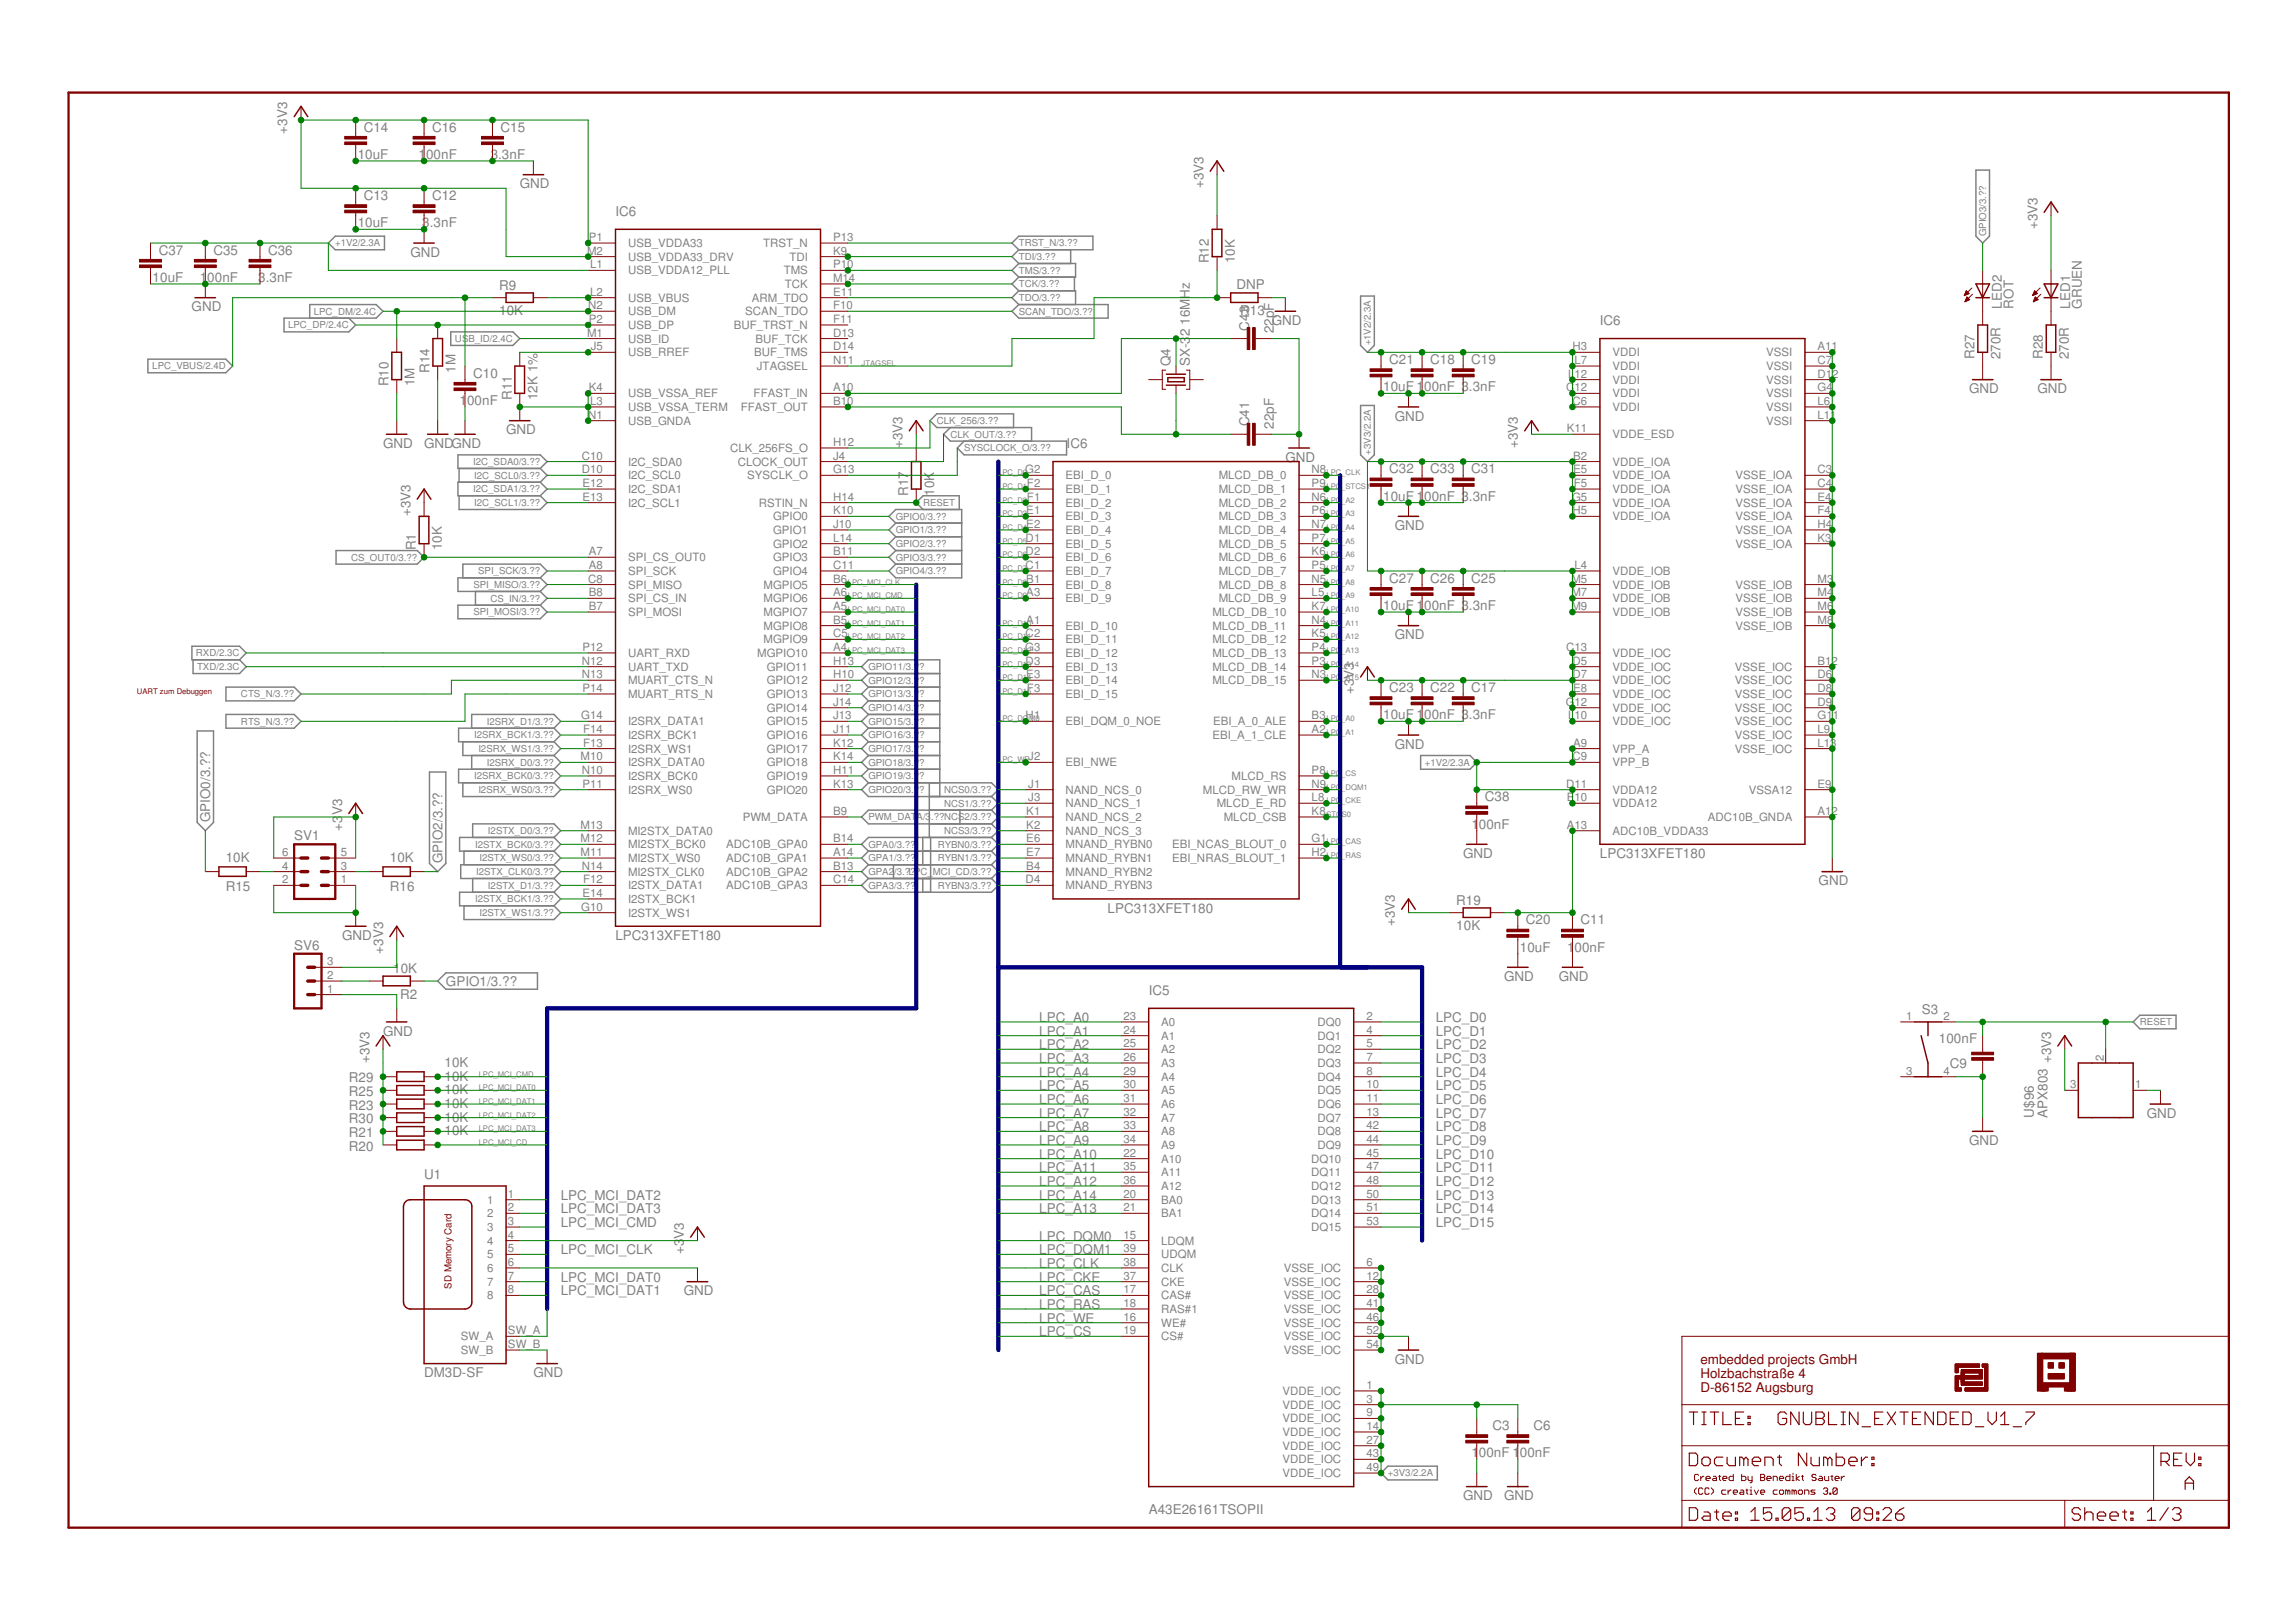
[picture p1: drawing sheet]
<svg xmlns="http://www.w3.org/2000/svg" width="297mm" height="210mm" viewBox="0 0 297 210" stroke-linecap="round" stroke-linejoin="round" font-family="sans-serif">
<defs><g id="words">
<g font-size="1.7" fill="#808080">
<text x="37.2" y="17.3" transform="rotate(-90 37.2 17.3)">+3V3</text>
<text x="47.1" y="17">C14</text>
<text x="55.9" y="17">C16</text>
<text x="64.8" y="17">C15</text>
<text x="46.3" y="20.6">10uF</text>
<text x="54.2" y="20.6">100nF</text>
<text x="63.5" y="20.6">3.3nF</text>
<text x="46.3" y="29.4">10uF</text>
<text x="47.1" y="25.9">C13</text>
<text x="54.6" y="29.4">3.3nF</text>
<text x="55.9" y="25.9">C12</text>
<text x="67.2" y="24.4">GND</text>
<text x="79.6" y="27.9">IC6</text>
<text x="155.7" y="24.4" transform="rotate(-90 155.7 24.4)">+3V3</text>
<text x="263.6" y="29.7" transform="rotate(-90 263.6 29.7)">+3V3</text>
<text x="20.5" y="32.9">C37</text>
<text x="27.6" y="32.9">C35</text>
<text x="34.7" y="32.9">C36</text>
<text x="53.1" y="33.2">GND</text>
<text x="156.4" y="34.1" transform="rotate(-90 156.4 34.1)">R12</text>
<text x="159.8" y="34.1" transform="rotate(-90 159.8 34.1)">10K</text>
<text x="19.7" y="36.5">10uF</text>
<text x="24.8" y="40.3">GND</text>
<text x="25.8" y="36.5">100nF</text>
<text x="33.4" y="36.5">3.3nF</text>
<text x="64.6" y="40.8">10K</text>
<text x="64.6" y="37.5">R9</text>
<text x="160" y="37.4">DNP</text>
<text x="160.4" y="40.8">R13</text>
<text x="259" y="39.9" transform="rotate(-90 259 39.9)">LED2</text>
<text x="260.5" y="39.9" transform="rotate(-90 260.5 39.9)">ROT</text>
<text x="267.8" y="39.9" transform="rotate(-90 267.8 39.9)">LED1</text>
<text x="269.3" y="39.9" transform="rotate(-90 269.3 39.9)">GRUEN</text>
<text x="151.4" y="47.4" transform="rotate(-90 151.4 47.4)">Q4</text>
<text x="153.9" y="47.4" transform="rotate(-90 153.9 47.4)">SX-3</text>
<text x="153.9" y="43.5" transform="rotate(-90 153.9 43.5)">2</text>
<text x="153.9" y="42" transform="rotate(-90 153.9 42)">16MHz</text>
<text x="161.6" y="42.8" transform="rotate(-90 161.6 42.8)">C43</text>
<text x="164.5" y="42.1">GND</text>
<text x="164.8" y="43.1" transform="rotate(-90 164.8 43.1)">22pF</text>
<text x="179.7" y="47.1">C21</text>
<text x="185" y="47.1">C18</text>
<text x="190.3" y="47.1">C19</text>
<text x="207" y="42.1">IC6</text>
<text x="255.5" y="46.5" transform="rotate(-90 255.5 46.5)">R27</text>
<text x="258.8" y="46.5" transform="rotate(-90 258.8 46.5)">270R</text>
<text x="264.3" y="46.5" transform="rotate(-90 264.3 46.5)">R28</text>
<text x="267.6" y="46.5" transform="rotate(-90 267.6 46.5)">270R</text>
<text x="50.3" y="50" transform="rotate(-90 50.3 50)">R10</text>
<text x="53.6" y="50" transform="rotate(-90 53.6 50)">1M</text>
<text x="55.6" y="48.2" transform="rotate(-90 55.6 48.2)">R14</text>
<text x="58.9" y="48.2" transform="rotate(-90 58.9 48.2)">1M</text>
<text x="59.5" y="52.4">100nF</text>
<text x="61.2" y="48.9">C10</text>
<text x="66.2" y="51.8" transform="rotate(-90 66.2 51.8)">R11</text>
<text x="69.5" y="51.8" transform="rotate(-90 69.5 51.8)">12K 1%</text>
<text x="178.9" y="50.6">10uF 100nF 3.3nF</text>
<text x="254.7" y="50.9">GND</text>
<text x="263.6" y="50.9">GND</text>
<text x="49.6" y="58">GND</text>
<text x="54.9" y="58">GNDGND</text>
<text x="65.5" y="56.2">GND</text>
<text x="116.8" y="58" transform="rotate(-90 116.8 58)">+3V3</text>
<text x="138" y="58">IC6</text>
<text x="161.6" y="55.2" transform="rotate(-90 161.6 55.2)">C41</text>
<text x="164.8" y="55.5" transform="rotate(-90 164.8 55.5)">22pF</text>
<text x="166.3" y="59.7">GND</text>
<text x="180.4" y="54.4">GND</text>
<text x="196.4" y="58" transform="rotate(-90 196.4 58)">+3V3</text>
<text x="117.5" y="64.2" transform="rotate(-90 117.5 64.2)">R17</text>
<text x="120.8" y="64.2" transform="rotate(-90 120.8 64.2)">10K</text>
<text x="178.9" y="64.8">10uF 100nF 3.3nF</text>
<text x="179.7" y="61.2">C32</text>
<text x="185" y="61.2">C33</text>
<text x="190.3" y="61.2">C31</text>
<text x="53.1" y="66.8" transform="rotate(-90 53.1 66.8)">+3V3</text>
<text x="53.8" y="71.2" transform="rotate(-90 53.8 71.2)">R1</text>
<text x="57.2" y="71.2" transform="rotate(-90 57.2 71.2)">10K</text>
<text x="180.4" y="68.6">GND</text>
<text x="179.7" y="75.4">C27</text>
<text x="185" y="75.4">C26</text>
<text x="190.3" y="75.4">C25</text>
<text x="178.9" y="78.9">10uF 100nF 3.3nF</text>
<text x="180.4" y="82.7">GND</text>
<text x="175.1" y="89.8" transform="rotate(-90 175.1 89.8)">+3V3</text>
<text x="179.7" y="89.5">C23</text>
<text x="185" y="89.5">C22</text>
<text x="190.3" y="89.5">C17</text>
<text x="178.9" y="93.1">10uF 100nF 3.3nF</text>
<text x="180.4" y="96.9">GND</text>
<text x="27.2" y="106.4" transform="rotate(-90 27.2 106.4)">GPIO0/3.??</text>
<text x="44.2" y="107.5" transform="rotate(-90 44.2 107.5)">+3</text>
<text x="44.2" y="105.5" transform="rotate(-90 44.2 105.5)">V3</text>
<text x="190.4" y="107.2">100nF</text>
<text x="192.1" y="103.7">C38</text>
<text x="29.2" y="111.6">10K</text>
<text x="38.1" y="108.7">SV1</text>
<text x="50.4" y="111.6">10K</text>
<text x="57.2" y="111.7" transform="rotate(-90 57.2 111.7)">GPIO2/3.??</text>
<text x="189.3" y="111">GND</text>
<text x="207" y="111">LPC313XFET180</text>
<text x="29.2" y="115.3">R15</text>
<text x="50.4" y="115.3">R16</text>
<text x="143.3" y="118.1">LPC313XFET180</text>
<text x="180.4" y="119.9" transform="rotate(-90 180.4 119.9)">+3V3</text>
<text x="188.4" y="117.1">R19</text>
<text x="197.4" y="119.6">C20</text>
<text x="204.5" y="119.6">C11</text>
<text x="235.3" y="114.6">GND</text>
<text x="38.1" y="122.9">SV6</text>
<text x="44.2" y="121.6">GND</text>
<text x="49.6" y="123.4" transform="rotate(-90 49.6 123.4)">+3V3</text>
<text x="50.9" y="125.9">10K</text>
<text x="79.6" y="121.6">LPC313XFET180</text>
<text x="188.4" y="120.4">10K</text>
<text x="196.6" y="123.1">10uF</text>
<text x="202.7" y="123.1">100nF</text>
<text x="51.8" y="129.2">R2</text>
<text x="57.7" y="127.6">GPIO1/3.??</text>
<text x="148.6" y="128.7">IC5</text>
<text x="194.6" y="127">GND</text>
<text x="201.7" y="127">GND</text>
<text x="248.6" y="131.3">S3</text>
<text x="47.8" y="137.6" transform="rotate(-90 47.8 137.6)">+3V3</text>
<text x="49.6" y="134">GND</text>
<text x="134.5" y="135.8">LPC_A2</text>
<text x="134.5" y="137.6">LPC_A3</text>
<text x="134.5" y="132.3">LPC_A0</text>
<text x="134.5" y="134">LPC_A1</text>
<text x="185.8" y="132.3">LPC_D0</text>
<text x="185.8" y="134">LPC_D1</text>
<text x="185.8" y="135.8">LPC_D2</text>
<text x="185.8" y="137.6">LPC_D3</text>
<text x="250.8" y="135">100nF</text>
<text x="265.4" y="137.6" transform="rotate(-90 265.4 137.6)">+3V3</text>
<text x="45.1" y="140.1">R29</text>
<text x="45.1" y="141.8">R25</text>
<text x="45.1" y="143.6">R23</text>
<text x="57.5" y="138.1">10K</text>
<text x="57.5" y="139.9">10K</text>
<text x="57.5" y="141.6">10K</text>
<text x="57.5" y="143.4">10K</text>
<text x="134.5" y="139.3">LPC_A4</text>
<text x="134.5" y="141.1">LPC_A5</text>
<text x="134.5" y="142.9">LPC_A6</text>
<text x="185.8" y="139.3">LPC_D4</text>
<text x="185.8" y="142.9">LPC_D6</text>
<text x="185.8" y="141.1">LPC_D5</text>
<text x="252.3" y="138.2">C9</text>
<text x="45.1" y="145.4">R30</text>
<text x="45.1" y="147.1">R21</text>
<text x="45.1" y="148.9">R20</text>
<text x="57.5" y="145.2">10K</text>
<text x="57.5" y="146.9">10K</text>
<text x="134.5" y="144.6">LPC_A7</text>
<text x="134.5" y="146.4">LPC_A8</text>
<text x="134.5" y="148.2">LPC_A9</text>
<text x="134.5" y="149.9">LPC_A10</text>
<text x="185.8" y="144.6">LPC_D7</text>
<text x="185.8" y="146.4">LPC_D8</text>
<text x="185.8" y="148.2">LPC_D9</text>
<text x="185.8" y="149.9">LPC_D10</text>
<text x="254.7" y="148.2">GND</text>
<text x="263.1" y="144.6" transform="rotate(-90 263.1 144.6)">U$96</text>
<text x="264.9" y="144.6" transform="rotate(-90 264.9 144.6)">APX803</text>
<text x="277.7" y="144.6">GND</text>
<text x="54.9" y="152.6">U1</text>
<text x="72.5" y="155.2">LPC_MCI_DAT2</text>
<text x="134.5" y="151.7">LPC_A11</text>
<text x="134.5" y="153.5">LPC_A12</text>
<text x="134.5" y="155.2">LPC_A14</text>
<text x="185.8" y="151.7">LPC_D11</text>
<text x="185.8" y="153.5">LPC_D12</text>
<text x="185.8" y="155.2">LPC_D13</text>
<text x="72.5" y="158.8">LPC_MCI_CMD</text>
<text x="72.5" y="157">LPC_MCI_DAT3</text>
<text x="88.5" y="160.3" transform="rotate(-90 88.5 160.3)">V3</text>
<text x="134.5" y="157">LPC_A13</text>
<text x="134.5" y="160.6">LPC_DQM0</text>
<text x="185.8" y="157">LPC_D14</text>
<text x="185.8" y="158.8">LPC_D15</text>
<text x="72.5" y="162.3">LPC_MCI_CLK</text>
<text x="72.5" y="165.9">LPC_MCI_DAT0</text>
<text x="72.5" y="167.6">LPC_MCI_DAT1</text>
<text x="88.5" y="162.3" transform="rotate(-90 88.5 162.3)">+3</text>
<text x="88.5" y="167.6">GND</text>
<text x="134.5" y="164.1">LPC_CLK</text>
<text x="134.5" y="162.3">LPC_DQM1</text>
<text x="134.5" y="165.9">LPC_CKE</text>
<text x="134.5" y="167.6">LPC_CAS</text>
<text x="134.5" y="172.9">LPC_CS</text>
<text x="134.5" y="169.4">LPC_RAS</text>
<text x="134.5" y="171.2">LPC_WE</text>
<text x="54.9" y="178.2">DM3D-SF</text>
<text x="69" y="178.2">GND</text>
<text x="180.4" y="176.5">GND</text>
<text x="193.1" y="185">C3</text>
<text x="198.4" y="185">C6</text>
<text x="190.4" y="188.6">100nF 100nF</text>
<text x="148.6" y="195.9">A43E26161TSOPII</text>
<text x="189.3" y="194.2">GND</text>
<text x="194.6" y="194.2">GND</text>
</g>
<g font-size="1.7" fill="#800000">
<text x="220" y="176.5">embedded projects GmbH</text>
<text x="220" y="178.3">Holzbachstraße 4</text>
<text x="220" y="180.1">D-86152 Augsburg</text>
</g>
<g font-size="1.5" fill="#808080">
<text x="75.9" y="33">M2</text>
<text x="76.2" y="31.2">P1</text>
<text x="76.3" y="34.7">L1</text>
<text x="81.2" y="35.5">USB_VDDA12_PLL</text>
<text x="81.2" y="32">USB_VDDA33</text>
<text x="81.2" y="33.7">USB_VDDA33_DRV</text>
<text x="98.7" y="32">TRST_N</text>
<text x="101.4" y="35.5">TMS</text>
<text x="102.1" y="33.7">TDI</text>
<text x="107.8" y="31.2">P13</text>
<text x="107.8" y="33">K9</text>
<text x="107.8" y="34.7">P10</text>
<text x="76.1" y="40">N2</text>
<text x="76.2" y="41.8">P2</text>
<text x="76.3" y="38.3">L2</text>
<text x="81.2" y="39">USB_VBUS</text>
<text x="81.2" y="40.8">USB_DM</text>
<text x="96.4" y="40.8">SCAN_TDO</text>
<text x="97.3" y="39">ARM_TDO</text>
<text x="101.5" y="37.3">TCK</text>
<text x="107.8" y="38.3">E11</text>
<text x="107.8" y="41.8">F11</text>
<text x="107.8" y="36.5">M14</text>
<text x="107.8" y="40">F10</text>
<text x="75.9" y="43.6">M1</text>
<text x="76.4" y="45.3">J5</text>
<text x="81.2" y="44.4">USB_ID</text>
<text x="81.2" y="42.6">USB_DP</text>
<text x="81.2" y="46.1">USB_RREF</text>
<text x="94.9" y="42.6">BUF_TRST_N</text>
<text x="97.6" y="46.1">BUF_TMS</text>
<text x="97.7" y="44.4">BUF_TCK</text>
<text x="97.9" y="47.9">JTAGSEL</text>
<text x="107.8" y="43.6">D13</text>
<text x="107.8" y="45.3">D14</text>
<text x="107.8" y="47.1">N11</text>
<text x="203.4" y="45.3">H3</text>
<text x="203.7" y="47.1">L7</text>
<text x="208.6" y="46.1">VDDI</text>
<text x="208.6" y="47.9">VDDI</text>
<text x="228.5" y="46.1">VSSI</text>
<text x="228.5" y="47.9">VSSI</text>
<text x="235.1" y="45.3">A11</text>
<text x="235.1" y="47.1">C7</text>
<text x="76.2" y="50.7">K4</text>
<text x="76.3" y="52.4">L3</text>
<text x="81.2" y="51.4">USB_VSSA_REF</text>
<text x="81.2" y="53.2">USB_VSSA_TERM</text>
<text x="95.8" y="53.2">FFAST_OUT</text>
<text x="97.5" y="51.4">FFAST_IN</text>
<text x="107.8" y="52.4">B10</text>
<text x="107.8" y="50.7">A10</text>
<text x="202.6" y="50.7">C12</text>
<text x="202.9" y="48.9">L12</text>
<text x="203.4" y="52.4">C6</text>
<text x="208.6" y="49.7">VDDI</text>
<text x="208.6" y="51.4">VDDI</text>
<text x="208.6" y="53.2">VDDI</text>
<text x="228.5" y="49.7">VSSI</text>
<text x="228.5" y="51.4">VSSI</text>
<text x="228.5" y="53.2">VSSI</text>
<text x="235.1" y="48.9">D12</text>
<text x="235.1" y="50.7">G4</text>
<text x="235.1" y="52.4">L6</text>
<text x="75.3" y="59.5">C10</text>
<text x="76.1" y="54.2">N1</text>
<text x="81.2" y="55">USB_GNDA</text>
<text x="94.5" y="58.5">CLK_256FS_O</text>
<text x="107.8" y="59.5">J4</text>
<text x="107.8" y="57.7">H12</text>
<text x="202.7" y="56">K11</text>
<text x="203.5" y="59.5">B2</text>
<text x="208.6" y="56.7">VDDE_ESD</text>
<text x="228.5" y="55">VSSI</text>
<text x="235.1" y="54.2">L11</text>
<text x="75.3" y="61.3">D10</text>
<text x="75.3" y="63">E12</text>
<text x="75.3" y="64.8">E13</text>
<text x="81.2" y="60.3">I2C_SDA0</text>
<text x="81.2" y="62">I2C_SCL0</text>
<text x="81.2" y="63.8">I2C_SDA1</text>
<text x="81.2" y="65.6">I2C_SCL1</text>
<text x="95.4" y="60.3">CLOCK_OUT</text>
<text x="96.7" y="62">SYSCLK_O</text>
<text x="98.2" y="65.6">RSTIN_N</text>
<text x="107.8" y="64.8">H14</text>
<text x="107.8" y="61.3">G13</text>
<text x="132.6" y="61.3">G2</text>
<text x="132.9" y="63">F2</text>
<text x="132.9" y="64.8">F1</text>
<text x="137.9" y="62">EBI_D_0</text>
<text x="137.9" y="63.8">EBI_D_1</text>
<text x="137.9" y="65.6">EBI_D_2</text>
<text x="157.7" y="65.6">MLCD_DB_2</text>
<text x="157.7" y="62">MLCD_DB_0</text>
<text x="157.7" y="63.8">MLCD_DB_1</text>
<text x="169.7" y="64.8">N6</text>
<text x="169.7" y="61.3">N8</text>
<text x="169.7" y="63">P9</text>
<text x="203.4" y="64.8">G5</text>
<text x="203.5" y="61.3">E5</text>
<text x="203.6" y="63">F5</text>
<text x="208.6" y="60.3">VDDE_IOA</text>
<text x="208.6" y="62">VDDE_IOA</text>
<text x="208.6" y="63.8">VDDE_IOA</text>
<text x="208.6" y="65.6">VDDE_IOA</text>
<text x="224.5" y="62">VSSE_IOA</text>
<text x="224.5" y="63.8">VSSE_IOA</text>
<text x="224.5" y="65.6">VSSE_IOA</text>
<text x="235.1" y="61.3">C3</text>
<text x="235.1" y="63">C4</text>
<text x="235.1" y="64.8">E4</text>
<text x="76.2" y="71.9">A7</text>
<text x="100" y="69.1">GPIO1</text>
<text x="100" y="67.3">GPIO0</text>
<text x="100" y="70.9">GPIO2</text>
<text x="107.8" y="68.3">J10</text>
<text x="107.8" y="66.6">K10</text>
<text x="107.8" y="70.1">L14</text>
<text x="107.8" y="71.9">B11</text>
<text x="132.7" y="70.1">D1</text>
<text x="132.7" y="71.9">D2</text>
<text x="132.8" y="68.3">E2</text>
<text x="132.8" y="66.6">E1</text>
<text x="137.9" y="69.1">EBI_D_4</text>
<text x="137.9" y="67.3">EBI_D_3</text>
<text x="137.9" y="70.9">EBI_D_5</text>
<text x="157.7" y="69.1">MLCD_DB_4</text>
<text x="157.7" y="67.3">MLCD_DB_3</text>
<text x="157.7" y="70.9">MLCD_DB_5</text>
<text x="169.7" y="68.3">N7</text>
<text x="169.7" y="66.6">P6</text>
<text x="169.7" y="70.1">P7</text>
<text x="169.7" y="71.9">K6</text>
<text x="203.4" y="66.6">H5</text>
<text x="208.6" y="67.3">VDDE_IOA</text>
<text x="224.5" y="67.3">VSSE_IOA</text>
<text x="224.5" y="69.1">VSSE_IOA</text>
<text x="224.5" y="70.9">VSSE_IOA</text>
<text x="235.1" y="66.6">F4</text>
<text x="235.1" y="68.3">H4</text>
<text x="235.1" y="70.1">K3</text>
<text x="76.1" y="75.4">C8</text>
<text x="76.2" y="77.2">B8</text>
<text x="76.2" y="73.6">A8</text>
<text x="81.2" y="78">SPI_CS_IN</text>
<text x="81.2" y="72.7">SPI_CS_OUT0</text>
<text x="81.2" y="76.2">SPI_MISO</text>
<text x="81.2" y="74.4">SPI_SCK</text>
<text x="98.8" y="78">MGPIO6</text>
<text x="98.8" y="76.2">MGPIO5</text>
<text x="100" y="72.7">GPIO3</text>
<text x="100" y="74.4">GPIO4</text>
<text x="107.8" y="77.2">A6</text>
<text x="107.8" y="73.6">C11</text>
<text x="107.8" y="75.4">B6</text>
<text x="132.7" y="73.6">C1</text>
<text x="132.8" y="77.2">A3</text>
<text x="132.8" y="75.4">B1</text>
<text x="137.9" y="78">EBI_D_9</text>
<text x="137.9" y="72.7">EBI_D_6</text>
<text x="137.9" y="74.4">EBI_D_7</text>
<text x="137.9" y="76.2">EBI_D_8</text>
<text x="157.7" y="74.4">MLCD_DB_7</text>
<text x="157.7" y="72.7">MLCD_DB_6</text>
<text x="157.7" y="76.2">MLCD_DB_8</text>
<text x="157.7" y="78">MLCD_DB_9</text>
<text x="169.7" y="73.6">P5</text>
<text x="169.7" y="75.4">N5</text>
<text x="169.7" y="77.2">L5</text>
<text x="203.3" y="75.4">M5</text>
<text x="203.3" y="77.2">M7</text>
<text x="203.7" y="73.6">L4</text>
<text x="208.6" y="74.4">VDDE_IOB</text>
<text x="208.6" y="76.2">VDDE_IOB</text>
<text x="208.6" y="78">VDDE_IOB</text>
<text x="224.5" y="76.2">VSSE_IOB</text>
<text x="224.5" y="78">VSSE_IOB</text>
<text x="235.1" y="75.4">M3</text>
<text x="235.1" y="77.2">M4</text>
<text x="76.2" y="78.9">B7</text>
<text x="81.2" y="79.7">SPI_MOSI</text>
<text x="98.8" y="83.3">MGPIO9</text>
<text x="98.8" y="79.7">MGPIO7</text>
<text x="98.8" y="81.5">MGPIO8</text>
<text x="107.8" y="82.5">C5</text>
<text x="107.8" y="78.9">A5</text>
<text x="107.8" y="80.7">B5</text>
<text x="132.7" y="82.5">C2</text>
<text x="132.8" y="80.7">A1</text>
<text x="137.9" y="81.5">EBI_D_10</text>
<text x="137.9" y="83.3">EBI_D_11</text>
<text x="156.8" y="79.7">MLCD_DB_10</text>
<text x="156.8" y="81.5">MLCD_DB_11</text>
<text x="156.8" y="83.3">MLCD_DB_12</text>
<text x="169.7" y="78.9">K7</text>
<text x="169.7" y="80.7">N4</text>
<text x="169.7" y="82.5">K5</text>
<text x="203.3" y="78.9">M9</text>
<text x="208.6" y="79.7">VDDE_IOB</text>
<text x="224.5" y="79.7">VSSE_IOB</text>
<text x="224.5" y="81.5">VSSE_IOB</text>
<text x="235.1" y="78.9">M6</text>
<text x="235.1" y="80.7">M8</text>
<text x="75.3" y="86">N12</text>
<text x="75.3" y="87.8">N13</text>
<text x="75.3" y="84.3">P12</text>
<text x="75.3" y="89.6">P14</text>
<text x="81.2" y="85">UART_RXD</text>
<text x="81.2" y="86.8">UART_TXD</text>
<text x="81.2" y="88.6">MUART_CTS_N</text>
<text x="98" y="85">MGPIO10</text>
<text x="99.2" y="86.8">GPIO11</text>
<text x="99.2" y="88.6">GPIO12</text>
<text x="107.8" y="86">H13</text>
<text x="107.8" y="87.8">H10</text>
<text x="107.8" y="89.6">J12</text>
<text x="107.8" y="84.3">A4</text>
<text x="132.6" y="84.3">G3</text>
<text x="132.7" y="86">D3</text>
<text x="132.8" y="87.8">E3</text>
<text x="132.9" y="89.6">F3</text>
<text x="137.9" y="85">EBI_D_12</text>
<text x="137.9" y="86.8">EBI_D_13</text>
<text x="137.9" y="88.6">EBI_D_14</text>
<text x="156.8" y="85">MLCD_DB_13</text>
<text x="156.8" y="86.8">MLCD_DB_14</text>
<text x="156.8" y="88.6">MLCD_DB_15</text>
<text x="169.7" y="84.3">P4</text>
<text x="169.7" y="86">P3</text>
<text x="169.7" y="87.8">N3</text>
<text x="202.6" y="84.3">C13</text>
<text x="203.4" y="86">D5</text>
<text x="203.4" y="87.8">D7</text>
<text x="203.5" y="89.6">E8</text>
<text x="208.6" y="85">VDDE_IOC</text>
<text x="208.6" y="86.8">VDDE_IOC</text>
<text x="208.6" y="88.6">VDDE_IOC</text>
<text x="224.5" y="86.8">VSSE_IOC</text>
<text x="224.5" y="88.6">VSSE_IOC</text>
<text x="235.1" y="86">B12</text>
<text x="235.1" y="87.8">D6</text>
<text x="235.1" y="89.6">D8</text>
<text x="75.2" y="93.1">G14</text>
<text x="75.4" y="94.9">F14</text>
<text x="81.2" y="93.9">I2SRX_DATA1</text>
<text x="81.2" y="90.3">MUART_RTS_N</text>
<text x="81.2" y="95.6">I2SRX_BCK1</text>
<text x="99.2" y="90.3">GPIO13</text>
<text x="99.2" y="92.1">GPIO14</text>
<text x="99.2" y="93.9">GPIO15</text>
<text x="99.2" y="95.6">GPIO16</text>
<text x="107.8" y="91.3">J14</text>
<text x="107.8" y="93.1">J13</text>
<text x="107.8" y="94.9">J11</text>
<text x="132.7" y="93.1">H1</text>
<text x="137.9" y="93.9">EBI_DQM_0_NOE</text>
<text x="137.9" y="90.3">EBI_D_15</text>
<text x="156.8" y="95.6">EBI_A_1_CLE</text>
<text x="156.9" y="93.9">EBI_A_0_ALE</text>
<text x="169.7" y="94.9">A2</text>
<text x="169.7" y="93.1">B3</text>
<text x="202.6" y="91.3">G12</text>
<text x="202.9" y="93.1">L10</text>
<text x="208.6" y="90.3">VDDE_IOC</text>
<text x="208.6" y="92.1">VDDE_IOC</text>
<text x="208.6" y="93.9">VDDE_IOC</text>
<text x="224.5" y="90.3">VSSE_IOC</text>
<text x="224.5" y="92.1">VSSE_IOC</text>
<text x="224.5" y="93.9">VSSE_IOC</text>
<text x="224.5" y="95.6">VSSE_IOC</text>
<text x="235.1" y="91.3">D9</text>
<text x="235.1" y="93.1">G11</text>
<text x="235.1" y="94.9">L9</text>
<text x="75.1" y="98.4">M10</text>
<text x="75.3" y="100.2">N10</text>
<text x="75.3" y="101.9">P11</text>
<text x="75.4" y="96.6">F13</text>
<text x="81.2" y="101">I2SRX_BCK0</text>
<text x="81.2" y="99.2">I2SRX_DATA0</text>
<text x="81.2" y="97.4">I2SRX_WS1</text>
<text x="99.2" y="97.4">GPIO17</text>
<text x="99.2" y="99.2">GPIO18</text>
<text x="99.2" y="100.9">GPIO19</text>
<text x="107.8" y="96.6">K12</text>
<text x="107.8" y="98.4">K14</text>
<text x="107.8" y="100.2">H11</text>
<text x="107.8" y="101.9">K13</text>
<text x="133" y="101.9">J1</text>
<text x="133" y="98.4">J2</text>
<text x="137.9" y="99.2">EBI_NWE</text>
<text x="159.3" y="100.9">MLCD_RS</text>
<text x="169.7" y="100.2">P8</text>
<text x="169.7" y="101.9">N9</text>
<text x="202.6" y="101.9">D11</text>
<text x="203.4" y="98.4">C9</text>
<text x="203.5" y="96.6">A9</text>
<text x="208.6" y="97.4">VPP_A</text>
<text x="208.6" y="99.2">VPP_B</text>
<text x="224.5" y="97.4">VSSE_IOC</text>
<text x="235.1" y="101.9">E9</text>
<text x="235.1" y="96.6">L13</text>
<text x="75.1" y="107.2">M13</text>
<text x="81.2" y="102.7">I2SRX_WS0</text>
<text x="96.1" y="106.3">PWM_DATA</text>
<text x="99.2" y="102.7">GPIO20</text>
<text x="107.8" y="105.5">B9</text>
<text x="132.8" y="107.2">K2</text>
<text x="132.8" y="105.5">K1</text>
<text x="133" y="103.7">J3</text>
<text x="137.9" y="102.7">NAND_NCS_0</text>
<text x="137.9" y="104.5">NAND_NCS_1</text>
<text x="137.9" y="106.3">NAND_NCS_2</text>
<text x="155.6" y="102.7">MLCD_RW_WR</text>
<text x="157.4" y="104.5">MLCD_E_RD</text>
<text x="158.3" y="106.3">MLCD_CSB</text>
<text x="169.7" y="105.5">K8</text>
<text x="169.7" y="103.7">L8</text>
<text x="202.7" y="107.2">A13</text>
<text x="202.7" y="103.7">E10</text>
<text x="208.6" y="102.7">VDDA12</text>
<text x="208.6" y="104.5">VDDA12</text>
<text x="221" y="106.3">ADC10B_GNDA</text>
<text x="226.3" y="102.7">VSSA12</text>
<text x="235.1" y="105.5">A12</text>
<text x="36.5" y="112.6">4</text>
<text x="36.5" y="110.8">6</text>
<text x="44.1" y="112.6">3</text>
<text x="44.1" y="110.8">5</text>
<text x="75.1" y="109">M12</text>
<text x="75.1" y="110.8">M11</text>
<text x="75.3" y="112.6">N14</text>
<text x="81.2" y="113.3">MI2STX_CLK0</text>
<text x="81.2" y="109.8">MI2STX_BCK0</text>
<text x="81.2" y="108">MI2STX_DATA0</text>
<text x="81.2" y="111.6">MI2STX_WS0</text>
<text x="93.9" y="109.8">ADC10B_GPA0</text>
<text x="93.9" y="111.6">ADC10B_GPA1</text>
<text x="93.9" y="113.3">ADC10B_GPA2</text>
<text x="107.8" y="109">B14</text>
<text x="107.8" y="110.8">A14</text>
<text x="107.8" y="112.6">B13</text>
<text x="132.8" y="109">E6</text>
<text x="132.8" y="110.8">E7</text>
<text x="132.8" y="112.6">B4</text>
<text x="137.9" y="109.8">MNAND_RYBN0</text>
<text x="137.9" y="108">NAND_NCS_3</text>
<text x="137.9" y="111.6">MNAND_RYBN1</text>
<text x="137.9" y="113.3">MNAND_RYBN2</text>
<text x="151.6" y="109.8">EBI_NCAS_BLOUT_0</text>
<text x="151.6" y="111.6">EBI_NRAS_BLOUT_1</text>
<text x="169.7" y="109">G1</text>
<text x="169.7" y="110.8">H2</text>
<text x="208.6" y="108">ADC10B_VDDA33</text>
<text x="36.5" y="114.3">2</text>
<text x="44.1" y="114.3">1</text>
<text x="75.2" y="117.9">G10</text>
<text x="75.3" y="116.1">E14</text>
<text x="75.4" y="114.3">F12</text>
<text x="81.2" y="115.1">I2STX_DATA1</text>
<text x="81.2" y="116.9">I2STX_BCK1</text>
<text x="81.2" y="118.6">I2STX_WS1</text>
<text x="93.9" y="115.1">ADC10B_GPA3</text>
<text x="107.8" y="114.3">C14</text>
<text x="132.7" y="114.3">D4</text>
<text x="137.9" y="115.1">MNAND_RYBN3</text>
<text x="42.3" y="124.9">3</text>
<text x="42.3" y="128.5">1</text>
<text x="42.3" y="126.7">2</text>
<text x="145.3" y="132">23</text>
<text x="145.3" y="133.8">24</text>
<text x="145.3" y="135.5">25</text>
<text x="145.3" y="137.3">26</text>
<text x="150.2" y="132.8">A0</text>
<text x="150.2" y="134.6">A1</text>
<text x="150.2" y="136.3">A2</text>
<text x="170.5" y="132.8">DQ0</text>
<text x="170.5" y="134.6">DQ1</text>
<text x="170.5" y="136.3">DQ2</text>
<text x="176.8" y="132">2</text>
<text x="176.8" y="133.8">4</text>
<text x="176.8" y="135.5">5</text>
<text x="176.8" y="137.3">7</text>
<text x="246.6" y="132">1</text>
<text x="251.4" y="132">2</text>
<text x="272.2" y="137.3" transform="rotate(-90 272.2 137.3)">2</text>
<text x="145.3" y="139.1">29</text>
<text x="145.3" y="140.9">30</text>
<text x="145.3" y="142.6">31</text>
<text x="150.2" y="138.1">A3</text>
<text x="150.2" y="139.9">A4</text>
<text x="150.2" y="141.6">A5</text>
<text x="150.2" y="143.4">A6</text>
<text x="170.5" y="138.1">DQ3</text>
<text x="170.5" y="139.9">DQ4</text>
<text x="170.5" y="141.6">DQ5</text>
<text x="170.5" y="143.4">DQ6</text>
<text x="176.8" y="139.1">8</text>
<text x="176.8" y="140.9">10</text>
<text x="176.8" y="142.6">11</text>
<text x="246.6" y="139.1">3</text>
<text x="251.4" y="139.1">4</text>
<text x="267.8" y="140.9">3</text>
<text x="276.2" y="140.9">1</text>
<text x="145.3" y="144.4">32</text>
<text x="145.3" y="146.2">33</text>
<text x="145.3" y="147.9">34</text>
<text x="145.3" y="149.7">22</text>
<text x="150.2" y="145.2">A7</text>
<text x="150.2" y="146.9">A8</text>
<text x="150.2" y="148.7">A9</text>
<text x="170.5" y="145.2">DQ7</text>
<text x="170.5" y="146.9">DQ8</text>
<text x="170.5" y="148.7">DQ9</text>
<text x="176.8" y="144.4">13</text>
<text x="176.8" y="146.2">42</text>
<text x="176.8" y="147.9">44</text>
<text x="176.8" y="149.7">45</text>
<text x="63" y="155.8">1</text>
<text x="65.7" y="155">1</text>
<text x="145.3" y="151.5">35</text>
<text x="145.3" y="153.2">36</text>
<text x="145.3" y="155">20</text>
<text x="150.2" y="150.5">A10</text>
<text x="150.2" y="152.2">A11</text>
<text x="150.2" y="154">A12</text>
<text x="150.2" y="155.8">BA0</text>
<text x="169.6" y="150.5">DQ10</text>
<text x="169.6" y="152.2">DQ11</text>
<text x="169.6" y="154">DQ12</text>
<text x="169.6" y="155.8">DQ13</text>
<text x="176.8" y="151.5">47</text>
<text x="176.8" y="153.2">48</text>
<text x="176.8" y="155">50</text>
<text x="63" y="157.5">2</text>
<text x="63" y="159.3">3</text>
<text x="63" y="161.1">4</text>
<text x="65.7" y="156.8">2</text>
<text x="65.7" y="158.5">3</text>
<text x="65.7" y="160.3">4</text>
<text x="145.3" y="156.8">21</text>
<text x="145.3" y="160.3">15</text>
<text x="150.2" y="157.5">BA1</text>
<text x="150.2" y="161.1">LDQM</text>
<text x="169.6" y="157.5">DQ14</text>
<text x="169.6" y="159.3">DQ15</text>
<text x="176.8" y="156.8">51</text>
<text x="176.8" y="158.5">53</text>
<text x="63" y="162.9">5</text>
<text x="63" y="164.6">6</text>
<text x="63" y="166.4">7</text>
<text x="65.7" y="162.1">5</text>
<text x="65.7" y="163.8">6</text>
<text x="65.7" y="165.6">7</text>
<text x="65.7" y="167.4">8</text>
<text x="145.3" y="167.4">17</text>
<text x="145.3" y="165.6">37</text>
<text x="145.3" y="163.8">38</text>
<text x="145.3" y="162.1">39</text>
<text x="150.2" y="166.4">CKE</text>
<text x="150.2" y="164.6">CLK</text>
<text x="150.2" y="162.9">UDQM</text>
<text x="166.1" y="164.6">VSSE_IOC</text>
<text x="166.1" y="166.4">VSSE_IOC</text>
<text x="176.8" y="163.8">6</text>
<text x="176.8" y="165.6">12</text>
<text x="176.8" y="167.4">28</text>
<text x="59.6" y="173.5">SW_A</text>
<text x="63" y="168.2">8</text>
<text x="65.7" y="172.7">SW_A</text>
<text x="145.3" y="172.7">19</text>
<text x="145.3" y="169.2">18</text>
<text x="145.3" y="170.9">16</text>
<text x="150.2" y="168.2">CAS#</text>
<text x="150.2" y="173.5">CS#</text>
<text x="150.2" y="169.9">RAS#1</text>
<text x="150.2" y="171.7">WE#</text>
<text x="166.1" y="168.2">VSSE_IOC</text>
<text x="166.1" y="169.9">VSSE_IOC</text>
<text x="166.1" y="171.7">VSSE_IOC</text>
<text x="166.1" y="173.5">VSSE_IOC</text>
<text x="176.8" y="169.2">41</text>
<text x="176.8" y="170.9">46</text>
<text x="176.8" y="172.7">52</text>
<text x="59.6" y="175.2">SW_B</text>
<text x="65.7" y="174.5">SW_B</text>
<text x="166.1" y="175.2">VSSE_IOC</text>
<text x="176.8" y="179.8">1</text>
<text x="176.8" y="174.5">54</text>
<text x="165.9" y="180.5">VDDE_IOC</text>
<text x="165.9" y="182.3">VDDE_IOC</text>
<text x="165.9" y="184.1">VDDE_IOC</text>
<text x="165.9" y="185.8">VDDE_IOC</text>
<text x="176.8" y="181.5">3</text>
<text x="176.8" y="183.3">9</text>
<text x="176.8" y="185.1">14</text>
<text x="165.9" y="187.6">VDDE_IOC</text>
<text x="165.9" y="189.4">VDDE_IOC</text>
<text x="165.9" y="191.1">VDDE_IOC</text>
<text x="176.8" y="186.8">27</text>
<text x="176.8" y="188.6">43</text>
<text x="176.8" y="190.4">49</text>
</g>
<g font-size="1.2" fill="#808080">
<text x="43.4" y="31.9">+1V2/2.3A</text>
<text x="131.8" y="31.9">TRST_N/3.??</text>
<text x="131.8" y="33.7">TDI/3.??</text>
<text x="131.8" y="35.4">TMS/3.??</text>
<text x="256.9" y="30.6" transform="rotate(-90 256.9 30.6)">GPIO3/3.??</text>
<text x="40.6" y="40.7">LPC_DM/2.4C</text>
<text x="131.8" y="37.2">TCK/3.??</text>
<text x="131.8" y="39">TDO/3.??</text>
<text x="131.8" y="40.7">SCAN_TDO/3.??</text>
<text x="19.7" y="47.8">LPC_VBUS/2.4D</text>
<text x="37.3" y="42.5">LPC_DP/2.4C</text>
<text x="58.9" y="44.3">USB_ID/2.4C</text>
<text x="177.4" y="44.7" transform="rotate(-90 177.4 44.7)">+1V2/2.3A</text>
<text x="121.2" y="54.9">CLK_256/3.??</text>
<text x="123" y="56.6">CLK_OUT/3.??</text>
<text x="124.7" y="58.4">SYSCLOCK_O/3.??</text>
<text x="177.4" y="58.9" transform="rotate(-90 177.4 58.9)">+3V3/2.2A</text>
<text x="61.2" y="60.2">I2C_SDA0/3.??</text>
<text x="61.2" y="63.7">I2C_SDA1/3.??</text>
<text x="61.3" y="62">I2C_SCL0/3.??</text>
<text x="61.3" y="65.5">I2C_SCL1/3.??</text>
<text x="119.4" y="65.5">RESET</text>
<text x="115.9" y="67.3">GPIO0/3.??</text>
<text x="115.9" y="70.8">GPIO2/3.??</text>
<text x="115.9" y="69">GPIO1/3.??</text>
<text x="45.4" y="72.6">CS_OUT0/3.??</text>
<text x="61.3" y="76.1">SPI_MISO/3.??</text>
<text x="61.9" y="74.3">SPI_SCK/3.??</text>
<text x="63.4" y="77.9">CS_IN/3.??</text>
<text x="115.9" y="72.6">GPIO3/3.??</text>
<text x="115.9" y="74.3">GPIO4/3.??</text>
<text x="61.3" y="79.6">SPI_MOSI/3.??</text>
<text x="25.3" y="85">RXD/2.3C</text>
<text x="25.5" y="86.7">TXD/2.3C</text>
<text x="112.3" y="86.7">GPIO11/3.??</text>
<text x="112.3" y="88.5">GPIO12/3.??</text>
<text x="31.2" y="90.3">CTS_N/3.??</text>
<text x="31.2" y="93.8">RTS_N/3.??</text>
<text x="61.3" y="95.6">I2SRX_BCK1/3.??</text>
<text x="63" y="93.8">I2SRX_D1/3.??</text>
<text x="112.3" y="92">GPIO14/3.??</text>
<text x="112.3" y="93.8">GPIO15/3.??</text>
<text x="112.3" y="95.6">GPIO16/3.??</text>
<text x="112.3" y="90.3">GPIO13/3.??</text>
<text x="61.3" y="100.9">I2SRX_BCK0/3.??</text>
<text x="61.9" y="97.3">I2SRX_WS1/3.??</text>
<text x="63" y="99.1">I2SRX_D0/3.??</text>
<text x="112.3" y="100.9">GPIO19/3.??</text>
<text x="112.3" y="97.3">GPIO17/3.??</text>
<text x="112.3" y="99.1">GPIO18/3.??</text>
<text x="184.3" y="99.1">+1V2/2.3A</text>
<text x="61.9" y="102.6">I2SRX_WS0/3.??</text>
<text x="63.1" y="107.9">I2STX_D0/3.??</text>
<text x="112.3" y="106.2">PWM_DAT</text>
<text x="112.3" y="102.6">GPIO20/3.??</text>
<text x="118.6" y="106.2">A/3.??NCS2/3.??</text>
<text x="122.1" y="107.9">NCS3/3.??</text>
<text x="122.1" y="104.4">NCS1/3.??</text>
<text x="122.1" y="102.6">NCS0/3.??</text>
<text x="61.5" y="109.7">I2STX_BCK0/3.??</text>
<text x="61.6" y="113.2">I2STX_CLK0/3.??</text>
<text x="62" y="111.5">I2STX_WS0/3.??</text>
<text x="112.3" y="109.7">GPA0/3.??</text>
<text x="112.3" y="113.2">GPA2/3.?L?PC_MCI_CD/3.??</text>
<text x="112.3" y="111.5">GPA1/3.??</text>
<text x="121.3" y="109.7">RYBN0/3.??</text>
<text x="121.3" y="111.5">RYBN1/3.??</text>
<text x="61.5" y="116.8">I2STX_BCK1/3.??</text>
<text x="62" y="118.6">I2STX_WS1/3.??</text>
<text x="63.1" y="115">I2STX_D1/3.??</text>
<text x="112.3" y="115">GPA3/3.??</text>
<text x="121.3" y="115">RYBN3/3.??</text>
<text x="276.8" y="132.7">RESET</text>
<text x="179.6" y="191.1">+3V3/2.2A</text>
</g>
<text font-size="1.2" fill="#800000" x="58.4" y="166.7" transform="rotate(-90 58.4 166.7)">SD Memory Card</text>
<g font-size="1" fill="#808080">
<text x="111.5" y="47.4">JTAGSEL</text>
<text x="129.1" y="61.5">LPC_D0</text>
<text x="129.1" y="63.3">LPC_D1</text>
<text x="129.1" y="65">LPC_D2</text>
<text x="171.6" y="65">LPC</text>
<text x="171.6" y="61.5">LPC</text>
<text x="171.6" y="63.3">LPC</text>
<text x="173.5" y="65">_A2</text>
<text x="173.5" y="61.5">_CLK</text>
<text x="173.5" y="63.3">_STCS1</text>
<text x="129.1" y="66.8">LPC_D3</text>
<text x="129.1" y="68.6">LPC_D4</text>
<text x="129.1" y="70.4">LPC_D5</text>
<text x="171.6" y="66.8">LPC</text>
<text x="171.6" y="68.6">LPC</text>
<text x="171.6" y="70.4">LPC</text>
<text x="173.5" y="66.8">_A3</text>
<text x="173.5" y="68.6">_A4</text>
<text x="173.5" y="70.4">_A5</text>
<text x="109.7" y="75.7">LPC_MCI_CLK</text>
<text x="109.7" y="77.4">LPC_MCI_CMD</text>
<text x="129.1" y="72.1">LPC_D6</text>
<text x="129.1" y="73.9">LPC_D7</text>
<text x="129.1" y="75.7">LPC_D8</text>
<text x="129.1" y="77.4">LPC_D9</text>
<text x="171.6" y="72.1">LPC</text>
<text x="171.6" y="73.9">LPC</text>
<text x="171.6" y="75.7">LPC</text>
<text x="171.6" y="77.4">LPC</text>
<text x="173.5" y="72.1">_A6</text>
<text x="173.5" y="73.9">_A7</text>
<text x="173.5" y="75.7">_A8</text>
<text x="173.5" y="77.4">_A9</text>
<text x="109.7" y="79.2">LPC_MCI_DAT0</text>
<text x="109.7" y="81">LPC_MCI_DAT1</text>
<text x="109.7" y="82.7">LPC_MCI_DAT2</text>
<text x="129.1" y="81">LPC_D10</text>
<text x="129.1" y="82.7">LPC_D11</text>
<text x="171.6" y="79.2">LPC</text>
<text x="171.6" y="81">LPC</text>
<text x="171.6" y="82.7">LPC</text>
<text x="173.5" y="79.2">_A10</text>
<text x="173.5" y="81">_A11</text>
<text x="173.5" y="82.7">_A12</text>
<text x="109.7" y="84.5">LPC_MCI_DAT3</text>
<text x="129.1" y="84.5">LPC_D12</text>
<text x="129.1" y="86.3">LPC_D13</text>
<text x="129.1" y="88">LPC_D14</text>
<text x="129.1" y="89.8">LPC_D15</text>
<text x="171.6" y="84.5">LPC</text>
<text x="171.6" y="86.3">LPC</text>
<text x="171.6" y="88">LPC</text>
<text x="173.5" y="84.5">_A13</text>
<text x="173.5" y="86.3">_A14</text>
<text x="173.5" y="88">_A15</text>
<text x="129.1" y="93.3">LPC_DQM0</text>
<text x="171.6" y="93.3">LPC</text>
<text x="171.6" y="95.1">LPC</text>
<text x="173.5" y="93.3">_A0</text>
<text x="173.5" y="95.1">_A1</text>
<text x="129.1" y="98.7">LPC_WE</text>
<text x="171.6" y="100.4">LPC</text>
<text x="173.5" y="100.4">_CS</text>
<text x="171.6" y="102.2">LPC</text>
<text x="171.6" y="104">LPC</text>
<text x="171.6" y="105.7">STC</text>
<text x="173.5" y="102.2">_DQM1</text>
<text x="173.5" y="104">_CKE</text>
<text x="173.6" y="105.7">S0</text>
<text x="171.6" y="111">LPC</text>
<text x="171.6" y="109.3">LPC</text>
<text x="173.5" y="111">_RAS</text>
<text x="173.5" y="109.3">_CAS</text>
<text x="61.9" y="139.3">LPC_MCI_CMD</text>
<text x="61.9" y="141.1">LPC_MCI_DAT0</text>
<text x="61.9" y="142.9">LPC_MCI_DAT1</text>
<text x="61.9" y="144.6">LPC_MCI_DAT2</text>
<text x="61.9" y="146.4">LPC_MCI_DAT3</text>
<text x="61.9" y="148.2">LPC_MCI_CD</text>
</g>
<text font-size="1" fill="#800000" x="17.7" y="89.8">UART zum Debuggen</text>
</g></defs>
<g fill="none" stroke="#808080" stroke-width=".19">
<path d="M42.5 31.5l.9-.9h6.3v1.7h-6.3zM130.9 31.5l.9-.9h9.6v1.7h-9.6zM131.8 32.3l-.9 .9 .9 .9M131.8 34.1h7.3v1.8h-7.3M131.8 34.1l-.9 .9 .9 .9M131.8 37.6h7.3v1.8M131.8 35.9l-.9 .8 .9 .9M131.8 37.6l-.9 .9 .9 .9M138.5 32.3v1.8M139 35.9v1.7M176 38.3h1.8v6.4l-.9 .9-.9-.9zM255.6 22h1.8v8.6l-.9 .9-.9-.9z"/>
<path d="M19.1 46.5h10.1l.9 .9-.9 .8h-10.1zM40.1 41.2v-1.8h8.6l.9 .9-.9 .9h-12v1.7h8.4l.9-.8-.9-.9M58.3 42.9h8.1l.8 .9-.8 .9h-8.1zM59.2 58.9h10.7l.9 .8-.9 .9h-10.7zM123 55.3l-.9 .9 .9 .9h15v1.8h-13.3l-.9-.9 .9-.9M130.9 40.3l.9-.9h11.6v1.8h-11.6zM131.1 55.3v-1.7h-9.9l-.9 .8 .9 .9h12.3v1.8M176 52.5h1.8v6.4l-.9 .8-.9-.8zM43.5 71.2h10.5l.9 .9-.9 .9h-10.5zM59.2 78.3h10.7l.9 .9-.9 .9h-10.7zM59.4 64.2v1.7h10.5l.9-.9-.9-.8M59.4 60.6v1.8"/>
<path d="M59.9 74.8v-1.8h10l.9 .9-.9 .9M61.5 76.5v1.8M69.9 62.4h-10.7v1.8h10.7M69.9 74.8l.9 .8-.9 .9M69.9 74.8h-10.7v1.7h10.7M69.9 76.5l.9 .9-.9 .9M69.9 60.6l.9 .9-.9 .9M69.9 62.4l.9 .9-.9 .9M115.9 67.7l-.9-.9 .9-.9h8.5v8.9h-8.5l-.9-.9 .9-.9M115.9 67.7h8.5M115.9 69.5l-.9 .9 .9 .8M115.9 69.5h8.5"/>
<path d="M115.9 71.2h8.5M115.9 67.7l-.9 .9 .9 .9M115.9 71.2l-.9 .9 .9 .9M115.9 73h8.5M119.4 65.9l-.9-.9 .9-.8h4.7v1.7M24.8 83.6h6.2l.9 .9-.9 .9h-6.2zM25 85.4v1.8h6l.9-.9-.9-.9M25.5 94.6h2.1v11.8l-1 1.1-1.1-1.1zM29.2 88.9h8.9l.8 .9-.8 .9h-8.9zM29.2 92.5h8.9l.8 .8-.8 .9h-8.9zM55.6 99.9h2.1v11.8l-1.1 1.1-1-1.1zM59.9 96v1.8h11.8"/>
<path d="M61 94.2v-1.7h10.7l.8 .8-.8 .9M61 97.8v1.7M71.7 99.5h-12.4v1.8h12.4M71.7 94.2h-12.4v1.8h12.4M71.7 94.2l.8 .9-.8 .9M71.7 96l.8 .9-.8 .9M71.7 97.8l.8 .9-.8 .8M71.7 99.5l.8 .9-.8 .9M112.4 99.5h9.2M112.4 97.8h9.2M112.4 87.2l-.9-.9 .9-.9h9.2v17.7M112.4 99.5l-.9 .9 .9 .9"/>
<path d="M112.4 87.2h9.2M112.4 90.7l-.9 .9 .9 .9M112.4 90.7h9.2M112.4 92.5h9.2M112.4 92.5l-.9 .8 .9 .9M112.4 94.2h9.2M112.4 96l-.9 .9 .9 .9M112.4 96h9.2M112.4 94.2l-.9 .9 .9 .9M112.4 88.9l-.9 .9 .9 .9M112.4 88.9h9.2M112.4 87.2l-.9 .8 .9 .9"/>
<path d="M112.4 97.8l-.9 .9 .9 .8M183.8 97.8h6.4l.9 .9-.9 .8h-6.4zM59.9 101.3v1.8h11.8l.8-.9-.8-.9M60 110.2v1.7M60 117.2v1.8h11.7l.8-.9-.8-.9M61.2 108.4v-1.8h10.5l.8 .9-.8 .9M61.2 113.7v1.8M71.7 111.9h-12.1v1.8h12.1M71.7 115.5h-12.2v1.7h12.2M71.7 108.4h-12.2v1.8h12.2M71.7 110.2l.8 .8-.8 .9M71.7 108.4l.8 .9-.8 .9"/>
<path d="M71.7 111.9l.8 .9-.8 .9M71.7 113.7l.8 .9-.8 .9M71.7 115.5l.8 .8-.8 .9M112.4 110.2l-.9 .8 .9 .9M112.4 113.7h15.9M112.4 111.9h15.9M112.4 113.7l-.9 .9 .9 .9h15.9l.9-.9-.9-.9M112.4 110.2h15.9M112.4 101.3h15.9l.9 .9-.9 .9M112.4 101.3l-.9 .9 .9 .9h15.9M112.4 111.9l-.9 .9 .9 .9M115.6 111.9v1.8"/>
<path d="M119.4 108.4v3.5M119.4 113.7v1.8M120.2 101.3v7.1M120.4 108.4v7.1M124.2 104.8v1.8M128.3 111.9l.9 .9-.9 .9M128.3 104.8h-15.9l-.9 .9 .9 .9h15.9M128.3 108.4h-15.9l-.9 .9 .9 .9M128.3 108.4l.9 .9-.9 .9M128.3 110.2l.9 .8-.9 .9M128.3 106.6l.9 .9-.9 .9M128.3 104.8l.9 .9-.9 .9"/>
<path d="M128.3 103.1l.9 .8-.9 .9M56.6 127l1.1-1.1h11.8v2.1h-11.8zM276 132.2l.8-.8h4.7v1.7h-4.7zM178.7 190.6l.9-.9h6.3v1.8h-6.3z"/>
</g>
<g fill="none" stroke="#800000" stroke-width=".13">
<path d="M38.9 13.8v1.7M46 15.5v2.2M46 18.7v2.1M54.9 15.5v2.2M54.9 18.7v2.1M63.7 15.5v2.2M63.7 18.7v2.1M19.5 31.5v2.1M19.5 34.6v2.1M26.6 31.5v2.1M26.6 34.6v3.9M33.6 31.5v2.1"/>
<path d="M33.6 34.6v2.1M46 24.4v2.1M46 27.6v2.1M54.9 24.4v2.1M54.9 27.6v3.9M63.7 38.5h1.8M69 38.5h1.8M69 20.8v1.8M76.1 38.5h3.5M76.1 35h3.5M76.1 31.5h3.5M76.1 33.2h3.5"/>
<path d="M106.2 38.5h3.5M106.2 35h3.5M106.2 31.5h3.5M106.2 33.2h3.5M106.2 36.7h3.5M157.5 38.5h1.7M157.5 20.8v1.8M157.5 27.9v1.8M157.5 33.2v1.8M162.8 38.5h1.7M166.3 38.5v1.8M254.1 38.2h.1"/>
<path d="M254.1 38.2h.2M254.2 38.1h.3M254.2 38h.5M254.2 39h.2M254.3 38h.4M254.3 37.9h.3M254.3 38.9h.2M254.3 38.8h.4M254.3 37.8h.3M254.3 37.7h.2M254.3 38.8h.5M254.4 38.7h.3"/>
<path d="M254.4 37.6l-.3 .6M254.4 37.6l.3 .4-.6 .2M254.4 37.7h.1M254.4 38.6h.3M254.4 38.5h.2M254.5 38.4l.3 .4-.6 .3zM254.5 38.5h.1M255.1 37.3l-1 .9M255.2 38.1l-1 1M256.5 35v7.1M263 38.2h.1M263 38.2h.2"/>
<path d="M263 38.1h.3M263.1 38h.4M263.1 39h.1M263.1 38.9h.3M263.1 37.9h.4M263.1 38.8h.4M263.2 37.8h.2M263.2 38.8h.5M263.2 37.7h.1M263.2 38.7h.4M263.2 38.6h.3M263.2 37.6l-.2 .6"/>
<path d="M263.2 37.6l.4 .4-.6 .2M263.3 38.5h.1M263.3 38.4l.4 .4-.6 .3zM263.9 37.3l-.9 .9M264 38.1l-.9 1M265.3 26.1v1.8M265.3 35v7.1M51.3 43.8v1.8M51.3 49.1v1.8M51.3 54.4v1.8M56.6 42.1v1.7M56.6 47.4v1.7"/>
<path d="M56.6 54.4v1.8M60.2 47.4v2.1M60.2 50.5v2.2M60.2 54.4v1.8M67.2 45.6v1.8M67.2 50.9v3.5M76.1 43.8h3.5M76.1 42.1h3.5M76.1 40.3h3.5M76.1 45.6h3.5M76.1 50.9h3.5M76.1 52.7h3.5"/>
<path d="M76.1 54.4h3.5M76.1 59.7h3.5M106.2 43.8h3.5M106.2 42.1h3.5M106.2 40.3h3.5M106.2 45.6h3.5M106.2 50.9h3.5M106.2 52.7h3.5M106.2 59.7h3.5M106.2 58h3.5M106.2 47.4h3.5M118.5 54.4v1.8"/>
<path d="M118.5 58v1.7M148.6 49.1h1.8M150.8 47.9h-.4v2.5h.4M152.1 47.4v1M152.1 49.8v1.1M153.5 47.9h.4v2.5h-.4M153.9 49.1h1.8M159.2 43.8h2.1M159.2 56.2h2.1M162.4 43.8h2.1M162.4 56.2h2.1M168.1 56.2v1.8"/>
<path d="M178.7 45.6v2.1M178.7 48.8v2.1M178.7 59.7v2.2M182.2 50.9v1.8M184 45.6v2.1M184 48.8v2.1M184 59.7v2.2M189.3 45.6v2.1M189.3 48.8v2.1M189.3 59.7v2.2M198.1 54.4v1.8M203.4 45.6h3.6"/>
<path d="M203.4 50.9h3.6M203.4 52.7h3.6M203.4 59.7h3.6M203.4 47.4h3.6M203.4 49.1h3.6M203.4 56.2h3.6M233.5 45.6h3.5M233.5 50.9h3.5M233.5 52.7h3.5M233.5 54.4h3.5M233.5 47.4h3.5M233.5 49.1h3.5"/>
<path d="M256.5 45.6v3.5M265.3 45.6v3.5M54.9 63.3v3.5M54.9 70.4v1.7M76.1 65h3.5M76.1 61.5h3.5M76.1 63.3h3.5M76.1 77.4h3.5M76.1 73.9h3.5M76.1 72.1h3.5M76.1 75.6h3.5M76.1 79.2h3.5"/>
<path d="M106.2 65h3.5M106.2 61.5h3.5M106.2 77.4h3.5M106.2 73.9h3.5M106.2 68.6h3.5M106.2 72.1h3.5M106.2 66.8h3.5M106.2 70.4h3.5M106.2 75.6h3.5M106.2 79.2h3.5M118.5 63.3v1.7M132.7 65h3.5"/>
<path d="M132.7 61.5h3.5M132.7 63.3h3.5M132.7 77.4h3.5M132.7 73.9h3.5M132.7 68.6h3.5M132.7 72.1h3.5M132.7 66.8h3.5M132.7 70.4h3.5M132.7 75.6h3.5M168.1 65h3.5M168.1 61.5h3.5M168.1 63.3h3.5"/>
<path d="M168.1 77.4h3.5M168.1 73.9h3.5M168.1 68.6h3.5M168.1 72.1h3.5M168.1 66.8h3.5M168.1 70.4h3.5M168.1 75.6h3.5M168.1 79.2h3.5M178.7 62.9v2.1M178.7 73.9v2.1M178.7 77.1v2.1M182.2 65v1.8"/>
<path d="M182.2 79.2v1.8M184 62.9v2.1M184 73.9v2.1M184 77.1v2.1M189.3 62.9v2.1M189.3 73.9v2.1M189.3 77.1v2.1M203.4 65h3.6M203.4 61.5h3.6M203.4 63.3h3.6M203.4 77.4h3.6M203.4 73.9h3.6"/>
<path d="M203.4 66.8h3.6M203.4 75.6h3.6M203.4 79.2h3.6M233.5 65h3.5M233.5 61.5h3.5M233.5 63.3h3.5M233.5 77.4h3.5M233.5 68.6h3.5M233.5 66.8h3.5M233.5 70.4h3.5M233.5 75.6h3.5M233.5 79.2h3.5"/>
<path d="M76.1 96.9h3.5M76.1 98.7h3.5M76.1 84.5h3.5M76.1 86.3h3.5M76.1 88h3.5M76.1 93.3h3.5M76.1 95.1h3.5M76.1 89.8h3.5M106.2 96.9h3.5M106.2 98.7h3.5M106.2 81h3.5M106.2 82.7h3.5"/>
<path d="M106.2 84.5h3.5M106.2 86.3h3.5M106.2 88h3.5M106.2 93.3h3.5M106.2 95.1h3.5M106.2 89.8h3.5M106.2 91.6h3.5M132.7 98.7h3.5M132.7 81h3.5M132.7 82.7h3.5M132.7 84.5h3.5M132.7 86.3h3.5"/>
<path d="M132.7 88h3.5M132.7 93.3h3.5M132.7 89.8h3.5M168.1 81h3.5M168.1 82.7h3.5M168.1 84.5h3.5M168.1 86.3h3.5M168.1 88h3.5M168.1 93.3h3.5M168.1 95.1h3.5M176.9 86.3v1.7M178.7 88v2.2"/>
<path d="M178.7 91.2v2.1M182.2 93.3v1.8M184 88v2.2M184 91.2v2.1M189.3 88v2.2M189.3 91.2v2.1M203.4 96.9h3.6M203.4 98.7h3.6M203.4 84.5h3.6M203.4 86.3h3.6M203.4 88h3.6M203.4 93.3h3.6"/>
<path d="M203.4 89.8h3.6M203.4 91.6h3.6M233.5 96.9h3.5M233.5 81h3.5M233.5 86.3h3.5M233.5 88h3.5M233.5 93.3h3.5M233.5 95.1h3.5M233.5 89.8h3.5M233.5 91.6h3.5M26.6 112.8h1.7M31.9 112.8h1.7"/>
<path d="M35.4 111h3.5M35.4 112.8h3.5M35.4 114.6h3.5M42.5 111h3.5M42.5 112.8h3.5M42.5 114.6h3.5M46 103.9v1.8M46 118.1v1.8M47.8 112.8h1.8M51.3 119.9v1.7M53.1 112.8h1.8M76.1 107.5h3.5"/>
<path d="M76.1 109.3h3.5M76.1 111h3.5M76.1 112.8h3.5M76.1 114.6h3.5M76.1 102.2h3.5M76.1 100.4h3.5M76.1 116.3h3.5M76.1 118.1h3.5M106.2 105.7h3.5M106.2 109.3h3.5M106.2 111h3.5M106.2 112.8h3.5"/>
<path d="M106.2 114.6h3.5M106.2 102.2h3.5M106.2 100.4h3.5M132.7 107.5h3.5M132.7 105.7h3.5M132.7 109.3h3.5M132.7 111h3.5M132.7 112.8h3.5M132.7 114.6h3.5M132.7 102.2h3.5M132.7 103.9h3.5M168.1 105.7h3.5"/>
<path d="M168.1 109.3h3.5M168.1 111h3.5M168.1 102.2h3.5M168.1 103.9h3.5M168.1 100.4h3.5M182.2 116.3v1.8M187.5 118.1h1.8M191.1 102.2v2.1M191.1 105.4v3.9M192.8 118.1h1.8M196.4 118.1v2.1M203.4 107.5h3.6"/>
<path d="M203.4 102.2h3.6M203.4 103.9h3.6M203.4 118.1v2.1M233.5 105.7h3.5M233.5 102.2h3.5M237 111v1.8M40.7 127h3.5M40.7 128.7h3.5M40.7 125.2h3.5M47.8 127h1.8M49.6 139.3h1.7M49.6 134v1.8"/>
<path d="M51.3 130.5v1.7M53.1 127h1.8M54.9 139.3h1.7M145.1 132.2h3.5M145.1 134h3.5M145.1 135.8h3.5M145.1 137.6h3.5M145.1 139.3h3.5M175.1 132.2h3.6M175.1 134h3.6M175.1 135.8h3.6M175.1 137.6h3.6"/>
<path d="M175.1 139.3h3.6M196.4 121.3v3.9M203.4 121.3v3.9M245.9 132.2h1.8M245.9 139.3h1.8M251.2 132.2h1.8M251.2 139.3h1.8M256.5 134v2.1M256.5 137.2v2.1M267.1 134v1.8M272.4 135.8v1.8M49.6 141.1h1.7"/>
<path d="M49.6 142.9h1.7M49.6 144.6h1.7M49.6 146.4h1.7M49.6 148.2h1.7M54.9 141.1h1.7M54.9 142.9h1.7M54.9 144.6h1.7M54.9 146.4h1.7M54.9 148.2h1.7M65.5 155.3h1.7M65.5 157h1.7M65.5 158.8h1.7"/>
<path d="M90.2 158.8v1.7M145.1 141.1h3.5M145.1 142.9h3.5M145.1 144.6h3.5M145.1 146.4h3.5M145.1 148.2h3.5M145.1 149.9h3.5M145.1 151.7h3.5M145.1 153.5h3.5M145.1 155.3h3.5M145.1 157h3.5M175.1 141.1h3.6"/>
<path d="M175.1 142.9h3.6M175.1 144.6h3.6M175.1 146.4h3.6M175.1 148.2h3.6M175.1 149.9h3.6M175.1 151.7h3.6M175.1 153.5h3.6M175.1 155.3h3.6M175.1 157h3.6M175.1 158.8h3.6M256.5 144.6v1.8M267.1 141.1h1.8"/>
<path d="M276 141.1h1.7M279.5 141.1v1.8M65.5 172.9h1.7M65.5 167.6h1.7M65.5 165.9h1.7M65.5 164.1h1.7M65.5 160.5h1.7M65.5 162.3h1.7M65.5 174.7h1.7M70.8 174.7v1.8M90.2 164.1v1.8M145.1 172.9h3.5"/>
<path d="M145.1 167.6h3.5M145.1 165.9h3.5M145.1 164.1h3.5M145.1 160.5h3.5M145.1 169.4h3.5M145.1 162.3h3.5M145.1 171.2h3.5M175.1 172.9h3.6M175.1 167.6h3.6M175.1 165.9h3.6M175.1 164.1h3.6M175.1 169.4h3.6"/>
<path d="M175.1 171.2h3.6M175.1 174.7h3.6M182.2 172.9v1.8M217.6 172.9h70.8v24.8h-70.8zM175.1 187.1h3.6M175.1 181.8h3.6M175.1 180h3.6M175.1 183.6h3.6M175.1 185.3h3.6M175.1 188.8h3.6M175.1 190.6h3.6M191.1 183.6v2.1"/>
<path d="M191.1 186.7v2.1M191.1 190.6v1.8M196.4 183.6v2.1M196.4 186.7v2.1M196.4 190.6v1.8M217.6 187.1h70.8M217.6 194.2h70.8M217.6 181.8h70.8M219.5 192.6l-.3 .2v.3l.3 .3M219.8 190.9l-.2-.1h-.2l-.2 .1v.6l.2 .1h.2l.2-.1M220 191.1v.5M220.3 192.7l-.1-.1h-.3l-.1 .1v.5l.1 .2h.3l.1-.2"/>
<path d="M220.4 191.1h-.1l-.3 .2M220.7 191.3h.6l-.2-.2h-.2l-.2 .1v.3l.2 .1h.2M221.1 192.7l-.1-.1h-.3l-.1 .1v.5l.1 .2h.3l.1-.2M221.4 192.6l.3 .2v.3l-.3 .3M221.7 191.1h.2l.2 .1v.4h-.4l-.2-.1 .2-.2h.4M222.3 191.1h.3M222.5 190.9v.6l.1 .1M222.9 191.3h.5l-.1-.2h-.3l-.1 .1v.3l.1 .1h.3M223.3 192.8h-.4l-.2 .2v.2l.2 .2h.4M223.6 192.8v.6M224 192.8h-.2l-.2 .3M224.2 190.8v.8h-.4l-.1-.1v-.3l.1-.1h.4"/>
<path d="M224.2 193.1h.6v-.1l-.2-.2h-.2l-.2 .2v.2l.2 .2h.2M225.2 192.8h.3l.1 .2v.4h-.4l-.2-.2 .2-.1h.4M225.3 190.8v.8h.4l.2-.1v-.3l-.2-.1h-.4M225.9 192.8h.2M226 192.7v.5l.1 .2M226.1 191.1v.4l.2 .1h.4M226.4 193.4h.3M226.4 192.8h.1v.6M226.5 192.4v.2M226.7 191.1v.6l-.3 .2M226.9 192.8l.3 .6 .3-.6M227.8 190.8h.4l.1 .1-.1 .3 .1 .3-.1 .1h-.4z"/>
<path d="M227.8 193.1h.5l-.1-.3h-.3l-.1 .2v.2l.1 .2h.3M227.8 191.2h.4M228.6 191.3h.5l-.1-.2h-.3l-.1 .1v.3l.1 .1h.3M229.4 191.6v-.5h.4l.1 .1v.4M229.9 192.8h-.4l-.1 .2v.2l.1 .2h.4M230.2 191.3h.6l-.2-.2h-.3l-.1 .1v.3l.1 .1h.3M230.3 192.8h.3l.2 .2v.2l-.2 .2h-.3l-.1-.2v-.2zM231.3 193l.1-.2 .2 .2v.4M231.3 193l-.3-.2v.6M231.3 193v.4M231.6 190.8v.8h-.4l-.2-.1v-.3l.2-.1h.4M231.8 191.6h.3"/>
<path d="M231.8 191.1h.2v.5M232 190.6v.2M232.1 193l.1-.2 .2 .2v.4M232.1 193l-.3-.2v.6M232.1 193v.4M232.4 190.8v.8M232.6 193l.2-.2h.3l.1 .2v.2l-.1 .2h-.3l-.2-.2zM232.8 191.1l-.4 .2 .4 .3M233.1 191.1h.2M233.2 190.9v.6l.1 .1M233.5 193.4v-.6h.4l.1 .2v.4M234.8 192.8h-.4l-.1 .2 .1 .1h.3l.1 .1-.1 .2h-.4"/>
<path d="M234.9 190.9l-.1-.1h-.3l-.1 .1 .1 .3h.3l.1 .1v.2l-.1 .1h-.3l-.1-.1M235.4 191.1h.2l.2 .1v.4h-.4l-.2-.1 .2-.2h.4M235.9 192.7l.2-.1h.2l.2 .1-.2 .3M236.1 191.1v.4l.1 .1h.4v-.5M236.2 193h.1M236.3 193l.2 .1-.2 .3h-.2l-.2-.2M236.7 193.2h.2v.2h-.2zM236.9 191.1h.2M237 190.9v.6l.1 .1M237.4 191.3h.5l-.1-.2h-.3l-.1 .1v.3l.1 .1h.3M237.7 192.7l-.2-.1h-.2l-.2 .1v.5M237.7 192.7v.5l-.2 .2h-.2l-.2-.2"/>
<path d="M237.7 192.7l-.6 .5M238.2 191.1v.5M238.6 191.1h-.1l-.3 .2M267.1 194.2v3.5M278.6 187.1v7.1"/>
</g>
<g fill="none" stroke="#800000" stroke-width=".15">
<path d="M218.5 188h.9l.2 .3v1.1l-.2 .3h-.9zM218.5 195.1h.9l.2 .3v1.1l-.2 .2h-.9zM218.5 182.7h1.1M219.1 182.7v1.7M220.2 188.8l.3-.2h.5l.3 .2v.6l-.3 .3h-.5l-.3-.3zM220.2 182.7h.5M220.2 184.4h.5M220.5 195.7h.5l.3 .2v.8h-.8l-.3-.2 .3-.3h.8M220.5 182.7v1.7M221.3 182.7h1.1M221.8 195.7h.6M221.8 182.7v1.7"/>
<path d="M222.1 195.4v1.1l.3 .2M222.9 196.2h1.1v-.3l-.3-.2h-.5l-.3 .2v.6l.3 .2h.5M222.9 182.7v1.7h1.1M222.9 188.6h-.8l-.3 .2v.6l.3 .3h.8M223.4 188.6v.8l.3 .3h.8v-1.1M224.5 196.5h.3v.2h-.3zM224.5 195.7h.3v.2h-.3zM224.5 183.6h.6M225.6 182.7h-1.1v1.7h1.1M225.6 188.8l-.3-.2h-.2v1.1M225.6 188.8l.3-.2 .2 .2v.9M225.6 188.8v.9"/>
<path d="M226.1 184.1h.3v.3h-.3zM226.1 183.3h.3v.3h-.3zM226.5 196.7h1.1M226.5 195.7l.6-.6v1.6M226.7 189.1h1.1v-.3l-.3-.2h-.5l-.3 .2v.6l.3 .3h.5M228.3 189.7v-1.1h.8l.3 .2v.9M229.2 195.1h-1.1v.8l.6-.2h.3l.2 .2v.6l-.2 .2h-.6l-.3-.2M229.8 196.5h.2v.2h-.2zM230 188.6h.5M230.2 188.3v1.1l.3 .3M231.1 183l-.2-.3h-.6l-.3 .3v1.1l.3 .3h.6l.2-.3v-.5h-.5M231.7 195.4v1.1l-.3 .2h-.6l-.2-.2"/>
<path d="M231.7 195.4l-.3-.3h-.6l-.2 .3v1.1M231.7 195.4l-1.1 1.1M232.7 182.7v1.7l-1-1.7v1.7M233.3 195.1h-1.1v.8l.5-.2h.3l.3 .2v.6l-.3 .2h-.5l-.3-.2M233.3 182.7v1.4l.3 .3h.5l.3-.3v-1.4M233.7 188v1.7l-1-1.7v1.7M233.8 196.5h.3v.2h-.3zM234.3 188.6v.8l.3 .3h.8v-1.1M234.7 196.7h1M234.7 195.7l.5-.6v1.6M234.9 182.7h.9l.2 .3v.3l-.2 .3 .2 .2v.3l-.2 .3h-.9zM234.9 183.6h.9"/>
<path d="M236.3 195.4l.3-.3h.5l.3 .3v.3l-.3 .2M236.5 188.8l-.3-.2h-.3v1.1M236.5 188.8v.9M236.5 188.8l.2-.2 .3 .2v.9M236.6 182.7v1.7h1M236.8 195.9h.3M237.1 195.9l.3 .3v.3l-.3 .2h-.5l-.3-.2M237.6 188v1.7h.8l.2-.3v-.6l-.2-.2h-.8M238.2 182.7h.5M238.2 184.4h.5M238.5 182.7v1.7M239.2 189.1h1.1v-.3l-.3-.2h-.5l-.3 .2v.6l.3 .3h.5"/>
<path d="M240.4 182.7v1.7l-1.1-1.7v1.7M240.6 195.4v1.1l-.3 .2h-.5l-.3-.2M240.6 195.4l-.3-.3h-.5l-.3 .3v1.1M240.6 195.4l-1.1 1.1M240.8 188.6v1.1M240.9 184.6h1.1M241.6 188.6h-.3l-.5 .5M242.2 189.4h.2v.3h-.2zM242.2 188.6h.2v.2h-.2zM242.3 195.9h-.9l-.2-.2v-.3l.2-.3h.6l.3 .3v1.1l-.3 .2h-.6l-.2-.2M242.5 183.6h.6M242.8 196.5h.3v.2h-.3z"/>
<path d="M242.8 195.7h.3v.2h-.3zM243.6 195.4l.3-.3h.5l.3 .3v.3l-1.1 1h1.1M243.6 182.7h-1.1v1.7h1.1M244.2 182.7l1 1.7M245.2 195.9h.8l.3 .3v.3l-.3 .2h-.5l-.3-.2zM245.2 182.7l-1 1.7M245.8 182.7h1.1M246.3 195.1l-.5 .3-.6 .5M246.3 182.7v1.7M247.4 183.6h.6M248.5 182.7h-1.1v1.7h1.1M250.1 182.7v1.7l-1.1-1.7v1.7"/>
<path d="M250.7 182.7h.8l.3 .3v1.1l-.3 .3h-.8zM252.3 183.6h.5M253.4 182.7h-1.1v1.7h1.1M253.9 182.7h.8l.3 .3v1.1l-.3 .3h-.8zM255.6 184.6h1M257.2 182.7v1.1l.5 .6 .6-.6v-1.1M258.8 184.4h1.1M258.8 183.3l.6-.6v1.7M260.5 184.6h1M262.1 182.7h1.1v.3l-1.1 1.1v.3M269.2 195.4l-.3-.3h-.5l-.3 .3v.3l.3 .2h.5l.3 .3v.3l-.3 .2h-.5l-.3-.2M269.7 195.9l.3-.2h.5l.3 .2v.8"/>
<path d="M269.7 195.1v1.6M271.3 196.2h1.1v-.3l-.3-.2h-.5l-.3 .2v.6l.3 .2h.5M273 196.2h1v-.3l-.2-.2h-.6l-.2 .2v.6l.2 .2h.6M274.6 195.7h.5M274.9 195.4v1.1l.2 .2M275.7 196.5h.2v.2h-.2zM275.7 195.7h.2v.2h-.2zM277.8 196.7h1.1M277.8 195.7l.5-.6v1.6M279.6 189.1h.8l.2-.3v-.5l-.2-.3h-.8v1.7M280.1 189.1l.5 .6M280.5 195.1l-1.1 1.6"/>
<path d="M281.1 195.4l.2-.3h.6l.3 .3v.3l-.3 .2M281.2 188.8h.5M281.6 195.9h.3M281.9 195.9l.3 .3v.3l-.3 .2h-.6l-.2-.2M282.3 188h-1.1v1.7h1.1M282.7 192.7v-1l.5-.6 .6 .6v1M282.7 191.9h1.1M282.8 188v1.1l.6 .6 .5-.6v-1.1M284.5 189.4h.2v.3h-.2zM284.5 188.6h.2v.2h-.2z"/>
</g>
<path d="M8.9 12h279.5v185.7h-279.5zM38.1 109.3h5.3v7h-5.3zM38.1 123.4h3.5v7.1h-3.5z" fill="none" stroke="#800000" stroke-width=".3"/>
<g fill="none" stroke="#800000" stroke-width=".19">
<path d="M38.1 15.1l.8-1.3 .9 1.3M25.2 38.5h2.7M53.5 31.5h2.7M65.5 37.9h3.5v1.2h-3.5zM67.7 22.6h2.6M79.6 29.7h26.6v90.2h-26.6zM156.6 22.2l.9-1.4 .8 1.4M156.8 29.7h1.3v3.5h-1.3zM159.2 37.9h3.6v1.2h-3.6zM255.6 36.7h1.8l-.9 1.8zM255.6 38.5h1.8M264.5 38.5h1.7"/>
<path d="M264.5 36.7h1.7l-.9 1.8zM264.5 27.5l.8-1.4 .9 1.4M50 56.2h2.6M50.7 45.6h1.2v3.5h-1.2zM55.3 56.2h2.7M56 43.8h1.3v3.6h-1.3zM58.8 56.2h2.7M65.9 54.4h2.7M66.6 47.4h1.3v3.5h-1.3zM117.6 55.8l.9-1.4 .9 1.4M117.9 59.7h1.2v3.6h-1.2zM136.2 59.7h31.9v56.6h-31.9z"/>
<path d="M150.9 48.4h2.5M150.9 49.8h2.5M151.1 48.9h2.1v.5h-2.1zM165 40.3h2.6M166.7 58h2.7M180.9 52.7h2.6M197.3 55.8l.8-1.4 .9 1.4M207 43.8h26.5v65.5h-26.5zM255.2 49.1h2.6M255.9 42.1h1.2v3.5h-1.2zM264 49.1h2.7M264.7 42.1h1.3v3.5h-1.3z"/>
<path d="M54 64.6l.9-1.3 .9 1.3M54.2 66.8h1.3v3.6h-1.3zM180.9 66.8h2.6M176 87.6l.9-1.3 .9 1.3M180.9 95.1h2.6M180.9 81h2.6M28.3 112.2h3.6v1.2h-3.6zM44.7 119.9h2.6M45.1 105.3l.9-1.4 .9 1.4M49.6 112.2h3.5v1.2h-3.5zM181.3 117.7l.9-1.4 .9 1.4M189.3 117.5h3.5v1.2h-3.5z"/>
<path d="M189.7 109.3h2.7M235.7 112.8h2.7M48.7 135.4l.9-1.4 .8 1.4M49.6 126.3h3.5v1.3h-3.5zM50 132.2h2.6M50.4 121.2l.9-1.3 .9 1.3M51.3 138.7h3.6v1.3h-3.6zM148.6 130.5h26.5v61.9h-26.5zM195 125.2h2.7M202.1 125.2h2.7M247.7 139.3h3.5M247.7 132.2h3.5"/>
<path d="M248.5 134l.9 3.6v1.7M249.4 132.2v1.8M266.2 135.4l.9-1.4 .9 1.4M268.9 137.6h7.1v7h-7.1zM51.3 140.5h3.6v1.2h-3.6zM51.3 142.2h3.6v1.3h-3.6zM51.3 144h3.6v1.3h-3.6zM51.3 145.8h3.6v1.2h-3.6zM51.3 147.6h3.6v1.2h-3.6zM52.5 155.5l.1-.1 .5-.1h7.1a.87 .87 0 0 1 .8 .8v12.4a.87 .87 0 0 1-.8 .9h-7.1a.9 .9 0 0 1-.9-.9v-12.4l.1-.4zM54.9 153.5h10.6v23h-10.6zM255.2 146.4h2.6"/>
<path d="M278.2 142.9h2.6M69.4 176.5h2.7M88.9 165.9h2.7M89.3 160.1l.9-1.3 .9 1.3M180.9 174.7h2.6M189.7 192.4h2.7M195 192.4h2.7"/>
</g>
<g fill="#800000" stroke="#800000" stroke-width=".13">
<path d="M177.2 47.7h2.9v.4h-2.9z"/>
<path d="M177.2 48.4h2.9v.4h-2.9z"/>
<path d="M182.6 47.7h2.8v.4h-2.8z"/>
<path d="M182.6 48.4h2.8v.4h-2.8z"/>
<path d="M187.9 47.7h2.8v.4h-2.8z"/>
<path d="M187.9 48.4h2.8v.4h-2.8z"/>
<path d="M177.2 61.9h2.9v.3h-2.9z"/>
<path d="M177.2 62.6h2.9v.3h-2.9z"/>
<path d="M182.6 61.9h2.8v.3h-2.8z"/>
<path d="M182.6 62.6h2.8v.3h-2.8z"/>
<path d="M187.9 61.9h2.8v.3h-2.8z"/>
<path d="M187.9 62.6h2.8v.3h-2.8z"/>
<path d="M177.2 76h2.9v.4h-2.9z"/>
<path d="M177.2 76.7h2.9v.4h-2.9z"/>
<path d="M182.6 76h2.8v.4h-2.8z"/>
<path d="M182.6 76.7h2.8v.4h-2.8z"/>
<path d="M187.9 76h2.8v.4h-2.8z"/>
<path d="M187.9 76.7h2.8v.4h-2.8z"/>
<path d="M177.2 90.2h2.9v.3h-2.9z"/>
<path d="M177.2 90.9h2.9v.3h-2.9z"/>
<path d="M182.6 90.2h2.8v.3h-2.8z"/>
<path d="M182.6 90.9h2.8v.3h-2.8z"/>
<path d="M187.9 90.2h2.8v.3h-2.8z"/>
<path d="M187.9 90.9h2.8v.3h-2.8z"/>
<path d="M189.6 104.3h2.9v.3h-2.9z"/>
<path d="M189.6 105h2.9v.4h-2.9z"/>
<path d="M58.7 49.5h2.9v.3h-2.9z"/>
<path d="M58.7 50.2h2.9v.3h-2.9z"/>
<path d="M44.6 17.7h2.8v.3h-2.8z"/>
<path d="M44.6 18.4h2.8v.3h-2.8z"/>
<path d="M53.4 17.7h2.9v.3h-2.9z"/>
<path d="M53.4 18.4h2.9v.3h-2.9z"/>
<path d="M62.3 17.7h2.8v.3h-2.8z"/>
<path d="M62.3 18.4h2.8v.3h-2.8z"/>
<path d="M44.6 26.5h2.8v.3h-2.8z"/>
<path d="M44.6 27.2h2.8v.3h-2.8z"/>
<path d="M53.4 26.5h2.9v.3h-2.9z"/>
<path d="M53.4 27.2h2.9v.3h-2.9z"/>
<path d="M18.1 33.6h2.8v.3h-2.8z"/>
<path d="M18.1 34.3h2.8v.3h-2.8z"/>
<path d="M25.1 33.6h2.9v.3h-2.9z"/>
<path d="M25.1 34.3h2.9v.3h-2.9z"/>
<path d="M32.2 33.6h2.9v.3h-2.9z"/>
<path d="M32.2 34.3h2.9v.3h-2.9z"/>
<path d="M161.4 54.8h.3v2.8h-.3z"/>
<path d="M162.1 54.8h.3v2.8h-.3z"/>
<path d="M161.4 42.4h.3v2.8h-.3z"/>
<path d="M162.1 42.4h.3v2.8h-.3z"/>
<path d="M189.6 185.7h2.9v.3h-2.9z"/>
<path d="M189.6 186.4h2.9v.3h-2.9z"/>
<path d="M194.9 185.7h2.9v.3h-2.9z"/>
<path d="M194.9 186.4h2.9v.3h-2.9z"/>
<path d="M253 179.6h.7v.4h-.7z"/>
<path d="M254.2 179.6h3v.4h-3z"/>
<path d="M256.8 176.5h.4v3.2h-.4z"/>
<path d="M253 178.1h.3v1.5h-.3z"/>
<path d="M253 176.5h.3v1.1h-.3z"/>
<path d="M253.3 176.5h2.8v.4h-2.8z"/>
<path d="M256.5 176.5h.3v.4h-.3z"/>
<path d="M253.7 178.9h2.8v.3h-2.8z"/>
<path d="M253.4 178.1h3.1v.3h-3.1z"/>
<path d="M253.7 177.3h2.8v.4h-2.8z"/>
<path d="M256.1 177.6h.4v.5h-.4z"/>
<path d="M253.7 177.6h.4v1.3h-.4z"/>
<path d="M264.1 175.1h3.8v.5h-3.8z"/>
<path d="M267.9 175.1h.6v4.9h-.6z"/>
<path d="M264.1 179.5h.5v.5h-.5z"/>
<path d="M267.4 179.5h.6v.5h-.6z"/>
<path d="M265 177.8h2.1v.6h-2.1z"/>
<path d="M265 176.4h.7v.6h-.7z"/>
<path d="M263.6 175.1h.7v4.9h-.7z"/>
<path d="M264.3 175.2h3.5v.6h-3.5z"/>
<path d="M267.8 175.1h.7v4.9h-.7z"/>
<path d="M264.3 179h3.5v.5h-3.5z"/>
<path d="M264.3 179.3h.7v.7h-.7z"/>
<path d="M267.1 179.3h.7v.7h-.7z"/>
<path d="M266.4 176.4h.7v.6h-.7z"/>
<path d="M255.1 136.9h2.8v.3h-2.8z"/>
<path d="M255.1 136.2h2.8v.3h-2.8z"/>
<path d="M202 120.2h2.9v.4h-2.9z"/>
<path d="M202 120.9h2.9v.4h-2.9z"/>
<path d="M194.9 120.2h2.9v.4h-2.9z"/>
<path d="M194.9 120.9h2.9v.4h-2.9z"/>
</g>
<path d="M38.9 111h.9M38.9 112.8h.9M38.9 114.6h.9M41.6 111h.9M41.6 112.8h.9M41.6 114.6h.9M39.8 125.2h.9M39.8 127h.9M39.8 128.7h.9" fill="none" stroke="#800000" stroke-width=".44"/>
<path d="M129.2 59.7v115M118.5 75.6v54.9h-47.7v38.9M173.4 61.5v63.7M129.2 125.2h54.8v35.3" fill="none" stroke="#000080" stroke-width=".55"/>
<g fill="none" stroke="#008000" stroke-width=".13">
<path d="M19.5 31.5h23v3.5h33.6M19.5 36.7h14.1M46 29.7h8.9M46 20.8h23M60.2 38.5v8.9M63.7 38.5h-33.6v8.9M70.8 38.5h5.3M76.1 31.5v-16h-37.2v8.9h26.6v8.8h10.6M109.7 35h21.2M109.7 31.5h21.2M109.7 33.2h21.2M109.7 38.5h21.2"/>
<path d="M109.7 36.7h21.2M157.5 22.6v5.3M157.5 35v3.5h-16v5.3h-10.6v3.6h-21.2M164.5 38.5h1.8M256.5 31.5v3.5M265.3 27.9v7.1M46 42.1h30.1M49.6 40.3h26.5M51.3 40.3v3.5M51.3 50.9v3.5M56.6 49.1v5.3M60.2 52.7v1.7"/>
<path d="M67.2 45.6h8.9M67.2 52.7h8.9M67.2 43.8h8.9M70.8 59.7h5.3M76.1 50.9v3.5M109.7 52.7h35.4v3.5h14.1M109.7 40.3h21.2M118.5 56.2v1.8M120.3 54.4v3.6h-10.6M122.1 56.2v3.5h-12.4M123.8 58v3.5h-14.1M152.1 43.8v3.6"/>
<path d="M152.1 50.9v5.3M159.2 43.8h-14.1v7.1h-35.4M164.5 43.8h3.6v12.4h-3.6M176.9 45.6h26.5v7.1M178.7 50.9h10.6M198.1 56.2h5.3M237 45.6v65.4M54.9 72.1h21.2M70.8 61.5h5.3M70.8 63.3h5.3M70.8 65h5.3M70.8 73.9h5.3"/>
<path d="M70.8 75.6h5.3M70.8 77.4h5.3M70.8 79.2h5.3M109.7 65h8.8M109.7 66.8h5.3M109.7 68.6h5.3M109.7 72.1h5.3M109.7 73.9h5.3M109.7 75.6h8.8M109.7 77.4h8.8M109.7 70.4h5.3M109.7 79.2h8.8"/>
<path d="M129.2 61.5h3.5M129.2 63.3h3.5M129.2 65h3.5M129.2 66.8h3.5M129.2 68.6h3.5M129.2 72.1h3.5M129.2 73.9h3.5M129.2 75.6h3.5M129.2 77.4h3.5M129.2 70.4h3.5M171.6 61.5h1.8M171.6 63.3h1.8"/>
<path d="M171.6 65h1.8M171.6 66.8h1.8M171.6 68.6h1.8M171.6 72.1h1.8M171.6 73.9h1.8M171.6 75.6h1.8M171.6 77.4h1.8M171.6 70.4h1.8M171.6 79.2h1.8M178.7 65h10.6M178.7 79.2h10.6M203.4 66.8v-7.1h-26.5v14.2h26.5v5.3"/>
<path d="M31.9 84.5h44.2M31.9 86.3h44.2M72.5 98.7h3.6M72.5 93.3h3.6M72.5 95.1h3.6M72.5 96.9h3.6M76.1 88h-17.7v1.8h-19.5M76.1 89.8h-15.9v3.5h-21.3M109.7 81h8.8M109.7 82.7h8.8M109.7 84.5h8.8M109.7 86.3h1.8"/>
<path d="M109.7 88h1.8M109.7 89.8h1.8M109.7 98.7h1.8M109.7 93.3h1.8M109.7 95.1h1.8M109.7 91.6h1.8M109.7 96.9h1.8M129.2 81h3.5M129.2 82.7h3.5M129.2 84.5h3.5M129.2 86.3h3.5M129.2 88h3.5"/>
<path d="M129.2 89.8h3.5M129.2 98.7h3.5M129.2 93.3h3.5M171.6 81h1.8M171.6 82.7h1.8M171.6 84.5h1.8M171.6 86.3h1.8M171.6 88h1.8M171.6 93.3h1.8M171.6 95.1h1.8M176.9 88h26.5M178.7 93.3h10.6"/>
<path d="M203.4 84.5v8.8M203.4 96.9v1.8h-12.3v3.5h12.3v1.7M26.6 107.5v5.3M33.6 112.8h1.8M35.4 114.6v3.5h10.6v-3.5M35.4 111v-5.3h10.6v5.3M46 112.8h1.8M54.9 112.8h1.7M72.5 102.2h3.6M72.5 118.1h3.6M72.5 100.4h3.6M72.5 111h3.6"/>
<path d="M72.5 109.3h3.6M72.5 112.8h3.6M72.5 114.6h3.6M72.5 107.5h3.6M72.5 116.3h3.6M109.7 102.2h1.8M109.7 105.7h1.8M109.7 100.4h1.8M109.7 111h1.8M109.7 109.3h1.8M109.7 112.8h1.8M109.7 114.6h1.8"/>
<path d="M129.2 102.2h3.5M129.2 105.7h3.5M129.2 103.9h3.5M129.2 111h3.5M129.2 109.3h3.5M129.2 112.8h3.5M129.2 114.6h3.5M129.2 107.5h3.5M171.6 102.2h1.8M171.6 105.7h1.8M171.6 100.4h1.8M171.6 103.9h1.8"/>
<path d="M171.6 111h1.8M171.6 109.3h1.8M182.2 118.1h5.3M203.4 107.5v10.6h-8.8M44.2 128.7h7.1v1.8M44.2 127h3.6M49.6 135.8v12.4M51.3 121.6v3.6h-7.1M54.9 127h1.7M56.6 139.3h14.2M129.2 132.2h15.9M129.2 134h15.9"/>
<path d="M129.2 135.8h15.9M129.2 137.6h15.9M129.2 139.3h15.9M178.7 132.2h5.3M178.7 134h5.3M178.7 135.8h5.3M178.7 137.6h5.3M178.7 139.3h5.3M253 132.2h23M253 139.3h3.5v5.3M256.5 132.2v1.8M267.1 135.8v5.3"/>
<path d="M272.4 132.2v3.6M56.6 142.9h14.2M56.6 144.6h14.2M56.6 146.4h14.2M56.6 148.2h14.2M56.6 141.1h14.2M67.2 155.3h3.6M67.2 157h3.6M67.2 158.8h3.6M129.2 142.9h15.9M129.2 144.6h15.9M129.2 146.4h15.9"/>
<path d="M129.2 148.2h15.9M129.2 149.9h15.9M129.2 151.7h15.9M129.2 153.5h15.9M129.2 155.3h15.9M129.2 157h15.9M129.2 141.1h15.9M178.7 142.9h5.3M178.7 144.6h5.3M178.7 146.4h5.3M178.7 148.2h5.3M178.7 149.9h5.3"/>
<path d="M178.7 151.7h5.3M178.7 153.5h5.3M178.7 155.3h5.3M178.7 157h5.3M178.7 158.8h5.3M178.7 141.1h5.3M277.7 141.1h1.8M67.2 160.5h23M67.2 162.3h3.6M67.2 165.9h3.6M67.2 167.6h3.6M67.2 164.1h23"/>
<path d="M67.2 174.7h3.6M70.8 169.4v3.5h-3.6M129.2 160.5h15.9M129.2 162.3h15.9M129.2 165.9h15.9M129.2 167.6h15.9M129.2 164.1h15.9M129.2 172.9h15.9M129.2 169.4h15.9M129.2 171.2h15.9M178.7 164.1v10.6M178.7 172.9h3.5"/>
<path d="M178.7 180v10.6M178.7 181.8h17.7v1.8M191.1 181.8v1.8M191.1 188.8v1.8M196.4 188.8v1.8"/>
</g>
<g fill="#008000" stroke="#008000" stroke-width=".13">
<circle cx="132.7" cy="61.5" r=".36"/>
<circle cx="132.7" cy="63.3" r=".36"/>
<circle cx="132.7" cy="65" r=".36"/>
<circle cx="132.7" cy="66.8" r=".36"/>
<circle cx="132.7" cy="68.6" r=".36"/>
<circle cx="132.7" cy="72.1" r=".36"/>
<circle cx="132.7" cy="73.9" r=".36"/>
<circle cx="132.7" cy="75.6" r=".36"/>
<circle cx="132.7" cy="77.4" r=".36"/>
<circle cx="132.7" cy="81" r=".36"/>
<circle cx="132.7" cy="82.7" r=".36"/>
<circle cx="132.7" cy="84.5" r=".36"/>
<circle cx="132.7" cy="86.3" r=".36"/>
<circle cx="132.7" cy="88" r=".36"/>
<circle cx="132.7" cy="89.8" r=".36"/>
<circle cx="203.4" cy="50.9" r=".36"/>
<circle cx="203.4" cy="49.1" r=".36"/>
<circle cx="203.4" cy="47.4" r=".36"/>
<circle cx="203.4" cy="45.6" r=".36"/>
<circle cx="178.7" cy="45.6" r=".36"/>
<circle cx="184" cy="45.6" r=".36"/>
<circle cx="189.3" cy="45.6" r=".36"/>
<circle cx="191.1" cy="98.7" r=".36"/>
<circle cx="203.4" cy="102.2" r=".36"/>
<circle cx="203.4" cy="103.9" r=".36"/>
<circle cx="191.1" cy="102.2" r=".36"/>
<circle cx="203.4" cy="52.7" r=".36"/>
<circle cx="203.4" cy="98.7" r=".36"/>
<circle cx="203.4" cy="96.9" r=".36"/>
<circle cx="26.6" cy="31.5" r=".36"/>
<circle cx="33.6" cy="31.5" r=".36"/>
<circle cx="189.3" cy="88" r=".36"/>
<circle cx="184" cy="88" r=".36"/>
<circle cx="178.7" cy="88" r=".36"/>
<circle cx="203.4" cy="84.5" r=".36"/>
<circle cx="203.4" cy="86.3" r=".36"/>
<circle cx="203.4" cy="88" r=".36"/>
<circle cx="203.4" cy="89.8" r=".36"/>
<circle cx="203.4" cy="91.6" r=".36"/>
<circle cx="203.4" cy="93.3" r=".36"/>
<circle cx="49.6" cy="139.3" r=".36"/>
<circle cx="49.6" cy="146.4" r=".36"/>
<circle cx="49.6" cy="144.6" r=".36"/>
<circle cx="49.6" cy="142.9" r=".36"/>
<circle cx="49.6" cy="141.1" r=".36"/>
<circle cx="38.9" cy="15.5" r=".36"/>
<circle cx="46" cy="15.5" r=".36"/>
<circle cx="54.9" cy="15.5" r=".36"/>
<circle cx="63.7" cy="15.5" r=".36"/>
<circle cx="54.9" cy="24.4" r=".36"/>
<circle cx="46" cy="24.4" r=".36"/>
<circle cx="76.1" cy="31.5" r=".36"/>
<circle cx="76.1" cy="33.2" r=".36"/>
<circle cx="46" cy="105.7" r=".36"/>
<circle cx="203.4" cy="65" r=".36"/>
<circle cx="203.4" cy="63.3" r=".36"/>
<circle cx="203.4" cy="61.5" r=".36"/>
<circle cx="203.4" cy="59.7" r=".36"/>
<circle cx="178.7" cy="59.7" r=".36"/>
<circle cx="184" cy="59.7" r=".36"/>
<circle cx="189.3" cy="59.7" r=".36"/>
<circle cx="178.7" cy="73.9" r=".36"/>
<circle cx="184" cy="73.9" r=".36"/>
<circle cx="189.3" cy="73.9" r=".36"/>
<circle cx="203.4" cy="73.9" r=".36"/>
<circle cx="203.4" cy="75.6" r=".36"/>
<circle cx="203.4" cy="77.4" r=".36"/>
<circle cx="203.4" cy="79.2" r=".36"/>
<circle cx="203.4" cy="66.8" r=".36"/>
<circle cx="178.7" cy="190.6" r=".36"/>
<circle cx="178.7" cy="188.8" r=".36"/>
<circle cx="178.7" cy="187.1" r=".36"/>
<circle cx="178.7" cy="183.6" r=".36"/>
<circle cx="178.7" cy="185.3" r=".36"/>
<circle cx="178.7" cy="181.8" r=".36"/>
<circle cx="178.7" cy="180" r=".36"/>
<circle cx="191.1" cy="181.8" r=".36"/>
<circle cx="203.4" cy="107.5" r=".36"/>
<circle cx="203.4" cy="118.1" r=".36"/>
<circle cx="196.4" cy="118.1" r=".36"/>
<circle cx="109.7" cy="75.6" r=".36"/>
<circle cx="109.7" cy="77.4" r=".36"/>
<circle cx="56.6" cy="139.3" r=".36"/>
<circle cx="109.7" cy="79.2" r=".36"/>
<circle cx="56.6" cy="141.1" r=".36"/>
<circle cx="109.7" cy="81" r=".36"/>
<circle cx="56.6" cy="142.9" r=".36"/>
<circle cx="109.7" cy="82.7" r=".36"/>
<circle cx="56.6" cy="144.6" r=".36"/>
<circle cx="109.7" cy="84.5" r=".36"/>
<circle cx="56.6" cy="146.4" r=".36"/>
<circle cx="171.6" cy="65" r=".36"/>
<circle cx="171.6" cy="66.8" r=".36"/>
<circle cx="171.6" cy="68.6" r=".36"/>
<circle cx="171.6" cy="70.4" r=".36"/>
<circle cx="171.6" cy="72.1" r=".36"/>
<circle cx="171.6" cy="73.9" r=".36"/>
<circle cx="171.6" cy="75.6" r=".36"/>
<circle cx="171.6" cy="77.4" r=".36"/>
<circle cx="171.6" cy="79.2" r=".36"/>
<circle cx="171.6" cy="81" r=".36"/>
<circle cx="171.6" cy="82.7" r=".36"/>
<circle cx="171.6" cy="84.5" r=".36"/>
<circle cx="171.6" cy="86.3" r=".36"/>
<circle cx="171.6" cy="61.5" r=".36"/>
<circle cx="171.6" cy="93.3" r=".36"/>
<circle cx="171.6" cy="95.1" r=".36"/>
<circle cx="171.6" cy="100.4" r=".36"/>
<circle cx="171.6" cy="102.2" r=".36"/>
<circle cx="171.6" cy="103.9" r=".36"/>
<circle cx="171.6" cy="111" r=".36"/>
<circle cx="171.6" cy="109.3" r=".36"/>
<circle cx="132.7" cy="93.3" r=".36"/>
<circle cx="132.7" cy="98.7" r=".36"/>
<circle cx="56.6" cy="148.2" r=".36"/>
<circle cx="76.1" cy="45.6" r=".36"/>
<circle cx="76.1" cy="38.5" r=".36"/>
<circle cx="237" cy="45.6" r=".36"/>
<circle cx="237" cy="47.4" r=".36"/>
<circle cx="237" cy="49.1" r=".36"/>
<circle cx="237" cy="50.9" r=".36"/>
<circle cx="237" cy="52.7" r=".36"/>
<circle cx="237" cy="54.4" r=".36"/>
<circle cx="237" cy="61.5" r=".36"/>
<circle cx="237" cy="63.3" r=".36"/>
<circle cx="237" cy="65" r=".36"/>
<circle cx="237" cy="66.8" r=".36"/>
<circle cx="237" cy="68.6" r=".36"/>
<circle cx="237" cy="70.4" r=".36"/>
<circle cx="237" cy="75.6" r=".36"/>
<circle cx="237" cy="77.4" r=".36"/>
<circle cx="237" cy="79.2" r=".36"/>
<circle cx="237" cy="81" r=".36"/>
<circle cx="237" cy="86.3" r=".36"/>
<circle cx="237" cy="88" r=".36"/>
<circle cx="237" cy="89.8" r=".36"/>
<circle cx="237" cy="91.6" r=".36"/>
<circle cx="237" cy="93.3" r=".36"/>
<circle cx="237" cy="95.1" r=".36"/>
<circle cx="237" cy="96.9" r=".36"/>
<circle cx="237" cy="102.2" r=".36"/>
<circle cx="237" cy="105.7" r=".36"/>
<circle cx="184" cy="50.9" r=".36"/>
<circle cx="178.7" cy="50.9" r=".36"/>
<circle cx="182.2" cy="50.9" r=".36"/>
<circle cx="178.7" cy="65" r=".36"/>
<circle cx="184" cy="65" r=".36"/>
<circle cx="182.2" cy="65" r=".36"/>
<circle cx="178.7" cy="79.2" r=".36"/>
<circle cx="184" cy="79.2" r=".36"/>
<circle cx="182.2" cy="79.2" r=".36"/>
<circle cx="184" cy="93.3" r=".36"/>
<circle cx="178.7" cy="93.3" r=".36"/>
<circle cx="182.2" cy="93.3" r=".36"/>
<circle cx="178.7" cy="172.9" r=".36"/>
<circle cx="178.7" cy="164.1" r=".36"/>
<circle cx="178.7" cy="165.9" r=".36"/>
<circle cx="178.7" cy="167.6" r=".36"/>
<circle cx="178.7" cy="169.4" r=".36"/>
<circle cx="178.7" cy="171.2" r=".36"/>
<circle cx="178.7" cy="174.7" r=".36"/>
<circle cx="76.1" cy="52.7" r=".36"/>
<circle cx="76.1" cy="50.9" r=".36"/>
<circle cx="76.1" cy="54.4" r=".36"/>
<circle cx="67.2" cy="52.7" r=".36"/>
<circle cx="46" cy="29.7" r=".36"/>
<circle cx="54.9" cy="29.7" r=".36"/>
<circle cx="63.7" cy="20.8" r=".36"/>
<circle cx="46" cy="20.8" r=".36"/>
<circle cx="54.9" cy="20.8" r=".36"/>
<circle cx="26.6" cy="36.7" r=".36"/>
<circle cx="46" cy="118.1" r=".36"/>
<circle cx="256.5" cy="139.3" r=".36"/>
<circle cx="168.1" cy="56.2" r=".36"/>
<circle cx="118.5" cy="65" r=".36"/>
<circle cx="256.5" cy="132.2" r=".36"/>
<circle cx="272.4" cy="132.2" r=".36"/>
<circle cx="109.7" cy="33.2" r=".36"/>
<circle cx="109.7" cy="35" r=".36"/>
<circle cx="109.7" cy="36.7" r=".36"/>
<circle cx="157.5" cy="38.5" r=".36"/>
<circle cx="60.2" cy="38.5" r=".36"/>
<circle cx="51.3" cy="40.3" r=".36"/>
<circle cx="76.1" cy="40.3" r=".36"/>
<circle cx="56.6" cy="42.1" r=".36"/>
<circle cx="76.1" cy="42.1" r=".36"/>
<circle cx="54.9" cy="72.1" r=".36"/>
<circle cx="171.6" cy="88" r=".36"/>
<circle cx="171.6" cy="105.7" r=".36"/>
<circle cx="171.6" cy="63.3" r=".36"/>
<circle cx="152.1" cy="43.8" r=".36"/>
<circle cx="109.7" cy="50.9" r=".36"/>
<circle cx="152.1" cy="56.2" r=".36"/>
<circle cx="109.7" cy="52.7" r=".36"/>
</g>
<use href="#words"/>
</svg>
